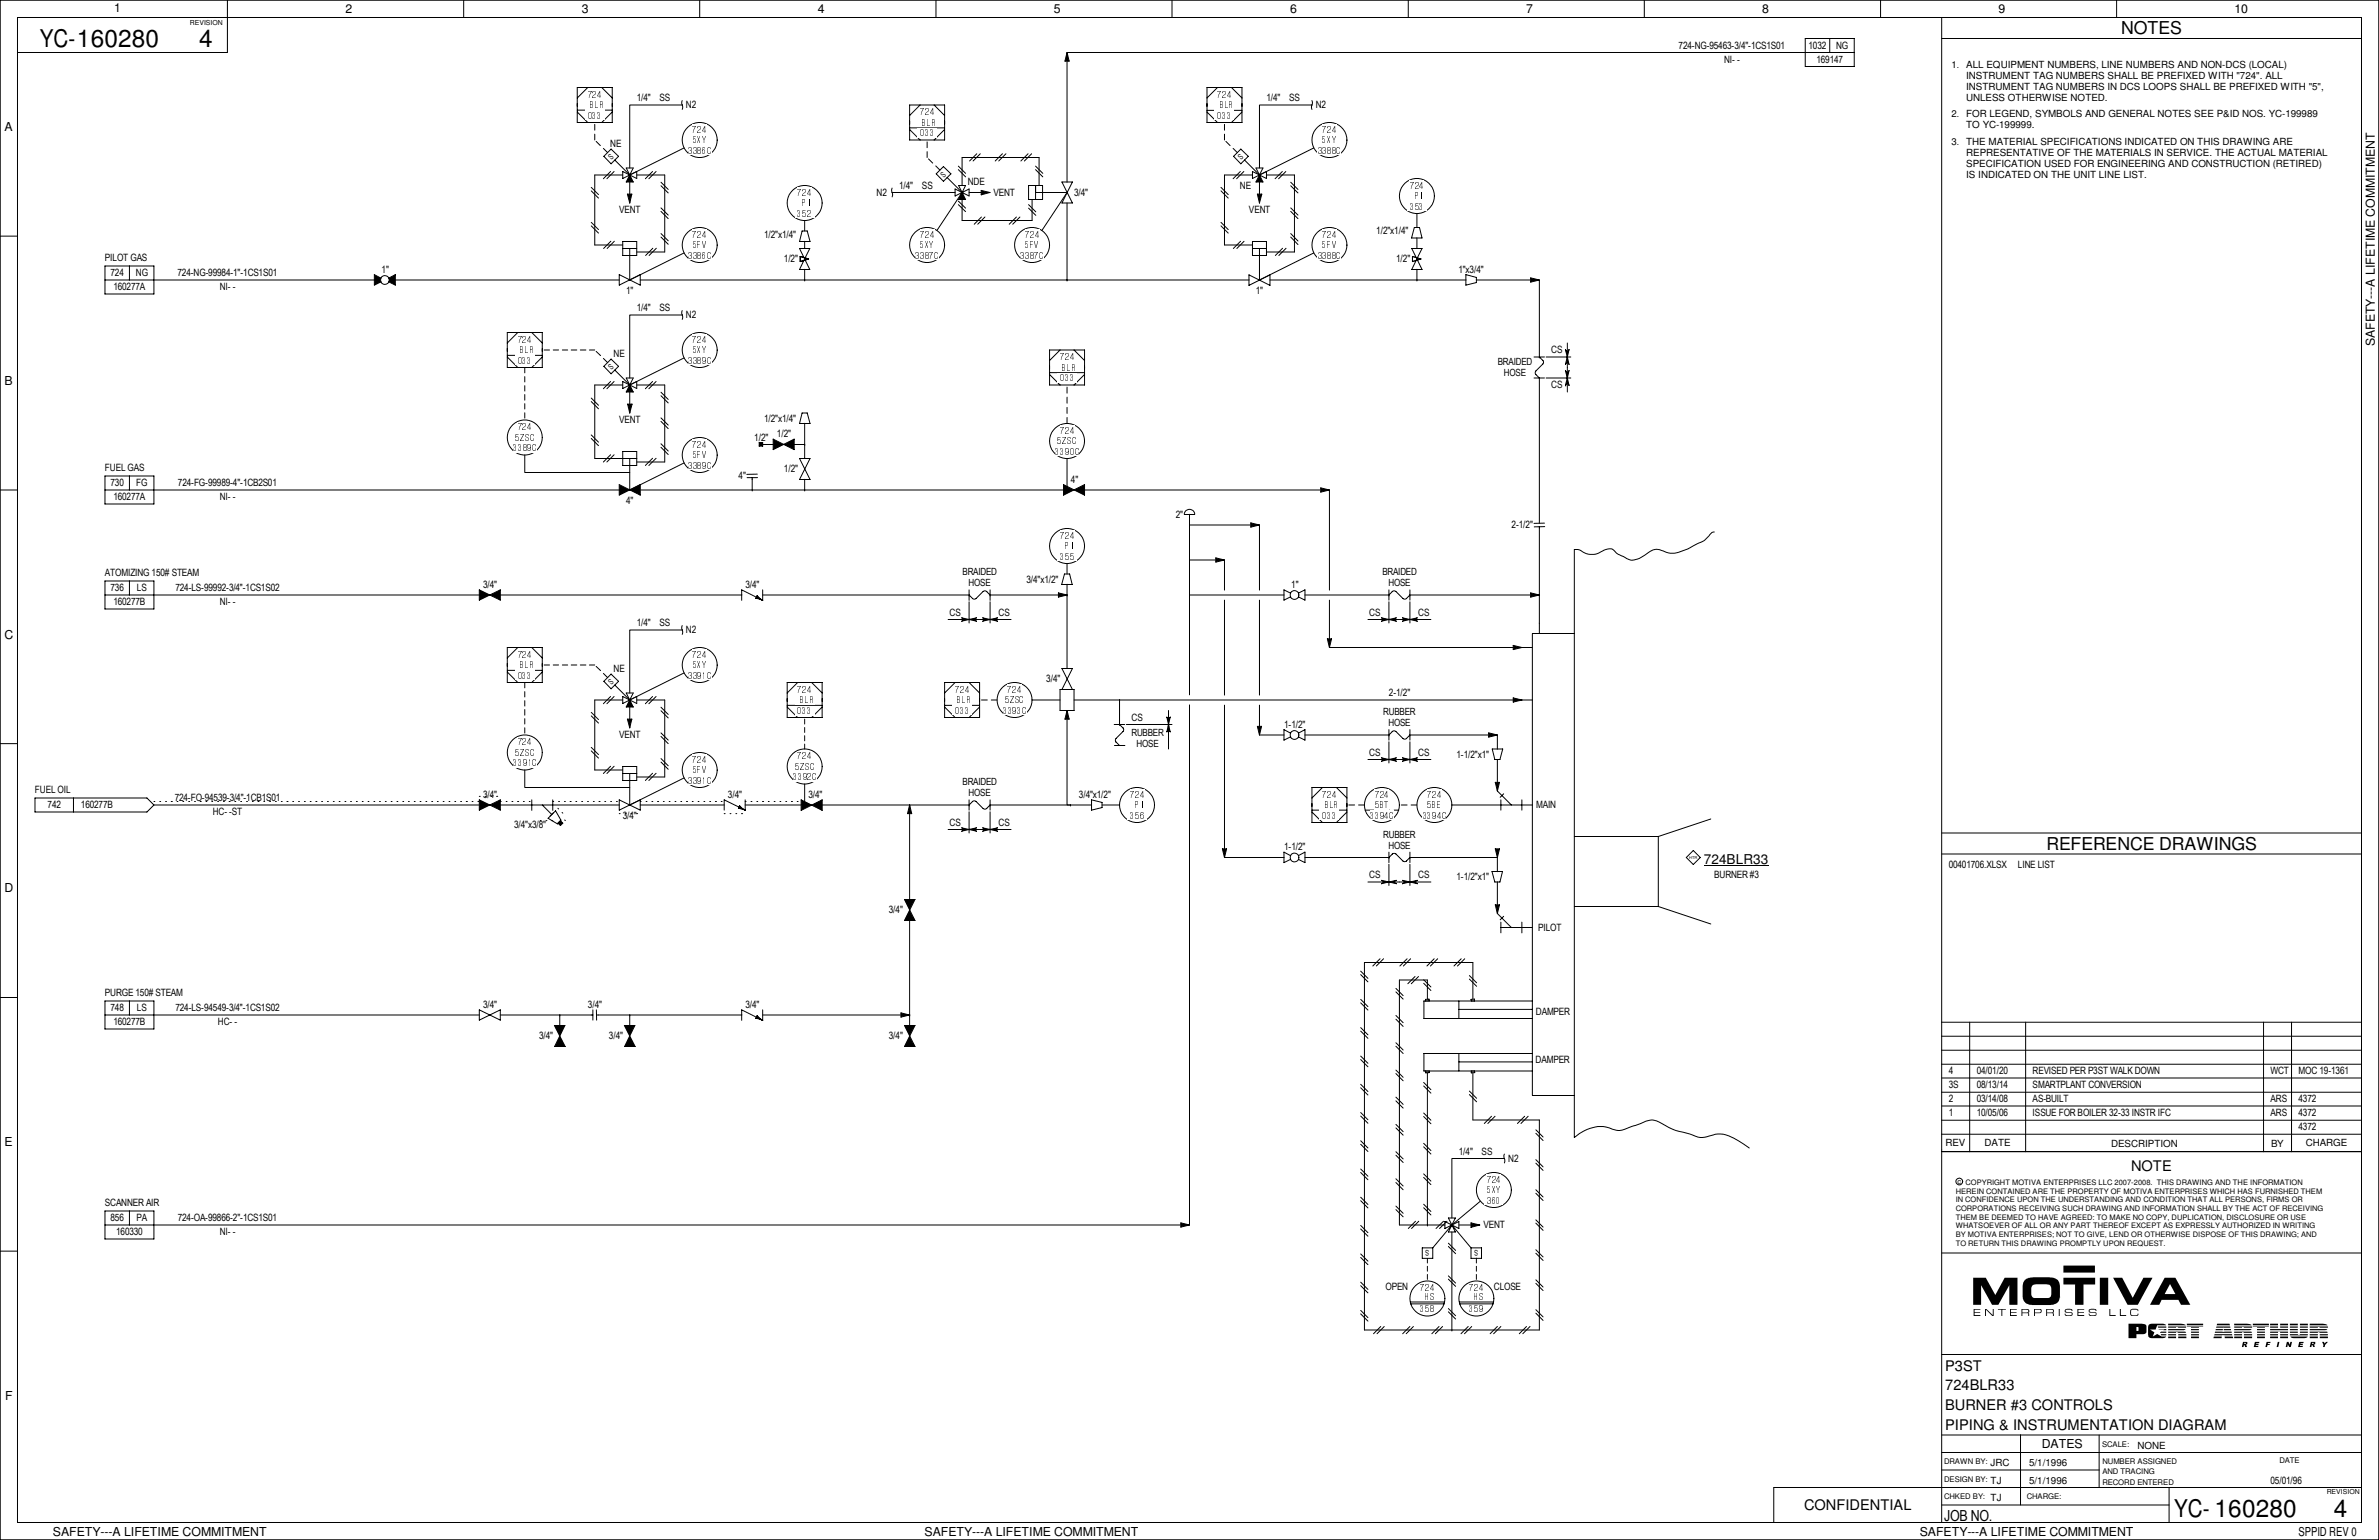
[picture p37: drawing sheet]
<svg xmlns="http://www.w3.org/2000/svg" width="432mm" height="279mm" viewBox="0 0 432 279" stroke-linecap="round" stroke-linejoin="round" font-family="sans-serif">
<defs><g id="words">
<g font-size="4.4">
<text x="7.2" y="8.6">YC-160280</text>
<text x="36.2" y="8.5">4</text>
<text x="394.6" y="275.3">YC- 160280</text>
<text x="423.6" y="275.2">4</text>
</g>
<g font-size="3.2">
<text x="385" y="6.2">NOTES</text>
<text x="371.4" y="154.1">REFERENCE DRAWINGS</text>
</g>
<text font-size="2.8" x="352.9" y="275.9">JOB NO.</text>
<g font-size="2.7">
<text x="386.8" y="212.4">NOTE</text>
<text x="353.1" y="248.7">P3ST</text>
<text x="353.1" y="252.3">724BLR33</text>
<text x="353.1" y="255.8">BURNER #3 CONTROLS</text>
<text x="353.1" y="259.4">PIPING &amp; INSTRUMENTATION DIAGRAM</text>
<text x="327.4" y="274">CONFIDENTIAL</text>
</g>
<text font-size="2.5" x="309.2" y="156.7">724BLR33</text>
<g font-size="2.2">
<text x="20.7" y="2.2">1</text>
<text x="62.7" y="2.4">2</text>
<text x="105.6" y="2.4">3</text>
<text x="148.4" y="2.4">4</text>
<text x="191.3" y="2.4">5</text>
<text x="234.1" y="2.4">6</text>
<text x="277" y="2.4">7</text>
<text x="319.9" y="2.4">8</text>
<text x="362.8" y="2.4">9</text>
<text x="405.6" y="2.4">10</text>
<text x=".8" y="23.8">A</text>
<text x="431" y="62.8" transform="rotate(-90 431 62.8)">SAFETY---A LIFETIME COMMITMENT</text>
<text x=".8" y="69.8">B</text>
<text x=".8" y="115.9">C</text>
<text x=".8" y="161.9">D</text>
<text x=".8" y="207.9">E</text>
<text x=".9" y="254">F</text>
<text x="370.6" y="262.7">DATES</text>
<text x="9.6" y="278.7">SAFETY---A LIFETIME COMMITMENT</text>
<text x="167.8" y="278.7">SAFETY---A LIFETIME COMMITMENT</text>
<text x="348.4" y="278.7">SAFETY---A LIFETIME COMMITMENT</text>
<text x="417.2" y="278.6">SPPID REV 0</text>
</g>
<g font-size="1.8">
<text x="304.7" y="8.9">724-NG-95463-3/4&quot;-1CS1S01</text>
<text x="312.9" y="11.4">NI- -</text>
<text x="328.3" y="8.9">1032</text>
<text x="329.7" y="11.4">169147</text>
<text x="333.2" y="8.9">NG</text>
<text x="356.9" y="12.4">ALL EQUIPMENT NUMBERS, LINE NUMBERS AND NON-DCS (LOCAL)</text>
<text x="356.9" y="14.4">INSTRUMENT TAG NUMBERS SHALL BE PREFIXED WITH &quot;724&quot;. ALL</text>
<text x="356.9" y="16.4">INSTRUMENT TAG NUMBERS IN DCS LOOPS SHALL BE PREFIXED WITH &quot;5&quot;,</text>
<text x="115.6" y="18.4">1/4&quot;</text>
<text x="119.7" y="18.4">SS</text>
<text x="124.5" y="19.7">N2</text>
<text x="229.9" y="18.4">1/4&quot;</text>
<text x="234" y="18.4">SS</text>
<text x="238.8" y="19.7">N2</text>
<text x="356.9" y="21.3">FOR LEGEND, SYMBOLS AND GENERAL NOTES SEE P&amp;ID NOS. YC-199989</text>
<text x="356.9" y="23.3">TO YC-199999.</text>
<text x="356.9" y="18.4">UNLESS OTHERWISE NOTED.</text>
<text x="110.7" y="26.7">NE</text>
<text x="356.9" y="26.4">THE MATERIAL SPECIFICATIONS INDICATED ON THIS DRAWING ARE</text>
<text x="356.9" y="28.4">REPRESENTATIVE OF THE MATERIALS IN SERVICE. THE ACTUAL MATERIAL</text>
<text x="159.1" y="35.6">N2</text>
<text x="163.2" y="34.3">1/4&quot;</text>
<text x="167.3" y="34.3">SS</text>
<text x="175.6" y="33.7">NDE</text>
<text x="180.3" y="35.6">VENT</text>
<text x="194.9" y="35.6">3/4&quot;</text>
<text x="225" y="34.3">NE</text>
<text x="356.9" y="30.4">SPECIFICATION USED FOR ENGINEERING AND CONSTRUCTION (RETIRED)</text>
<text x="356.9" y="32.3">IS INDICATED ON THE UNIT LINE LIST.</text>
<text x="112.4" y="38.7">VENT</text>
<text x="226.7" y="38.7">VENT</text>
<text x="19" y="47.4">PILOT GAS</text>
<text x="138.7" y="43.2">1/2&quot;x1/4&quot;</text>
<text x="142.3" y="47.6">1/2&quot;</text>
<text x="249.8" y="42.5">1/2&quot;x1/4&quot;</text>
<text x="253.4" y="47.6">1/2&quot;</text>
<text x="20.1" y="50.2">724</text>
<text x="20.6" y="52.7">160277A</text>
<text x="24.6" y="50.2">NG</text>
<text x="32.2" y="50.2">724-NG-99984-1&quot;-1CS1S01</text>
<text x="39.9" y="52.7">NI- -</text>
<text x="69.3" y="49.5">1&quot;</text>
<text x="113.6" y="53.3">1&quot;</text>
<text x="227.9" y="53.3">1&quot;</text>
<text x="264.7" y="49.5">1&quot;x3/4&quot;</text>
<text x="115.6" y="56.5">1/4&quot;</text>
<text x="119.7" y="56.5">SS</text>
<text x="124.5" y="57.8">N2</text>
<text x="111.4" y="64.8">NE</text>
<text x="281.6" y="64.1">CS</text>
<text x="271.9" y="66.3">BRAIDED</text>
<text x="273" y="68.3">HOSE</text>
<text x="281.6" y="70.5">CS</text>
<text x="112.4" y="76.8">VENT</text>
<text x="138.7" y="76.5">1/2&quot;x1/4&quot;</text>
<text x="136.9" y="80">1/2&quot;</text>
<text x="141" y="79.4">1/2&quot;</text>
<text x="19" y="85.5">FUEL GAS</text>
<text x="20.1" y="88.3">730</text>
<text x="24.7" y="88.3">FG</text>
<text x="32.3" y="88.3">724-FG-99989-4&quot;-1CB2S01</text>
<text x="134" y="87">4&quot;</text>
<text x="142.3" y="85.7">1/2&quot;</text>
<text x="194.4" y="87.6">4&quot;</text>
<text x="20.6" y="90.8">160277A</text>
<text x="39.9" y="90.8">NI- -</text>
<text x="113.6" y="91.4">4&quot;</text>
<text x="213.4" y="94">2&quot;</text>
<text x="274.4" y="95.9">2-1/2&quot;</text>
<text x="19.1" y="104.6">ATOMIZING 150# STEAM</text>
<text x="20.1" y="107.3">736</text>
<text x="24.8" y="107.3">LS</text>
<text x="31.8" y="107.3">724-LS-99992-3/4&quot;-1CS1S02</text>
<text x="87.7" y="106.7">3/4&quot;</text>
<text x="135.3" y="106.7">3/4&quot;</text>
<text x="174.7" y="104.4">BRAIDED</text>
<text x="175.8" y="106.4">HOSE</text>
<text x="186.3" y="105.7">3/4&quot;x1/2&quot;</text>
<text x="234.4" y="106.7">1&quot;</text>
<text x="250.9" y="104.4">BRAIDED</text>
<text x="252" y="106.4">HOSE</text>
<text x="20.6" y="109.9">160277B</text>
<text x="39.9" y="109.9">NI- -</text>
<text x="115.6" y="113.7">1/4&quot;</text>
<text x="119.7" y="113.7">SS</text>
<text x="172.3" y="111.8">CS</text>
<text x="181.2" y="111.8">CS</text>
<text x="248.5" y="111.8">CS</text>
<text x="257.4" y="111.8">CS</text>
<text x="124.5" y="114.9">N2</text>
<text x="111.4" y="121.9">NE</text>
<text x="189.9" y="123.8">3/4&quot;</text>
<text x="205.4" y="130.8">CS</text>
<text x="251.1" y="129.8">RUBBER</text>
<text x="252" y="131.8">HOSE</text>
<text x="252.1" y="126.4">2-1/2&quot;</text>
<text x="112.4" y="134">VENT</text>
<text x="205.4" y="133.6">RUBBER</text>
<text x="206.3" y="135.6">HOSE</text>
<text x="233.1" y="132.1">1-1/2&quot;</text>
<text x="248.5" y="137.2">CS</text>
<text x="257.4" y="137.2">CS</text>
<text x="264.4" y="137.5">1-1/2&quot;x1&quot;</text>
<text x="6.3" y="143.9">FUEL OIL</text>
<text x="174.7" y="142.5">BRAIDED</text>
<text x="8.6" y="146.7">742</text>
<text x="14.7" y="146.7">160277B</text>
<text x="31.7" y="145.4">724-FO-94539-3/4&quot;-1CB1S01</text>
<text x="38.6" y="148">HC- -ST</text>
<text x="87.7" y="144.8">3/4&quot;</text>
<text x="113" y="148.6">3/4&quot;</text>
<text x="132.1" y="144.8">3/4&quot;</text>
<text x="146.7" y="144.8">3/4&quot;</text>
<text x="172.3" y="149.9">CS</text>
<text x="175.8" y="144.5">HOSE</text>
<text x="181.2" y="149.9">CS</text>
<text x="195.8" y="144.8">3/4&quot;x1/2&quot;</text>
<text x="278.8" y="146.7">MAIN</text>
<text x="93.3" y="150.2">3/4&quot;x3/8&quot;</text>
<text x="233.1" y="154.3">1-1/2&quot;</text>
<text x="251.1" y="152">RUBBER</text>
<text x="252" y="154">HOSE</text>
<text x="248.5" y="159.4">CS</text>
<text x="257.4" y="159.4">CS</text>
<text x="264.4" y="159.7">1-1/2&quot;x1&quot;</text>
<text x="311.1" y="159.4">BURNER #3</text>
<text x="353.7" y="157.5">00401706.XLSX</text>
<text x="366.3" y="157.5">LINE LIST</text>
<text x="161.3" y="165.7">3/4&quot;</text>
<text x="279.2" y="168.9">PILOT</text>
<text x="19" y="180.8">PURGE 150# STEAM</text>
<text x="20.1" y="183.5">748</text>
<text x="24.8" y="183.5">LS</text>
<text x="31.8" y="183.5">724-LS-94549-3/4&quot;-1CS1S02</text>
<text x="87.7" y="182.9">3/4&quot;</text>
<text x="106.7" y="182.9">3/4&quot;</text>
<text x="135.3" y="182.9">3/4&quot;</text>
<text x="278.8" y="184.1">DAMPER</text>
<text x="20.6" y="186.1">160277B</text>
<text x="39.5" y="186.1">HC- -</text>
<text x="97.8" y="188.6">3/4&quot;</text>
<text x="110.5" y="188.6">3/4&quot;</text>
<text x="161.3" y="188.6">3/4&quot;</text>
<text x="278.7" y="192.9">DAMPER</text>
<text x="353.7" y="197.5">3S</text>
<text x="353.7" y="194.9">4</text>
<text x="358.8" y="197.5">08/13/14</text>
<text x="358.8" y="194.9">04/01/20</text>
<text x="368.9" y="197.5">SMARTPLANT CONVERSION</text>
<text x="368.9" y="194.9">REVISED PER P3ST WALK DOWN</text>
<text x="412.1" y="194.9">WCT</text>
<text x="417.2" y="194.9">MOC 19-1361</text>
<text x="353.7" y="202.6">1</text>
<text x="353.7" y="200">2</text>
<text x="358.8" y="200">03/14/08</text>
<text x="358.8" y="202.6">10/05/06</text>
<text x="368.9" y="202.6">ISSUE FOR BOILER 32-33 INSTR IFC</text>
<text x="368.9" y="200">AS-BUILT</text>
<text x="412.1" y="200">ARS</text>
<text x="412.1" y="202.6">ARS</text>
<text x="417.2" y="200">4372</text>
<text x="417.2" y="202.6">4372</text>
<text x="264.8" y="209.5">1/4&quot;</text>
<text x="268.9" y="209.5">SS</text>
<text x="353.1" y="208">REV</text>
<text x="360.2" y="207.9">DATE</text>
<text x="383.2" y="208">DESCRIPTION</text>
<text x="412.2" y="208">BY</text>
<text x="417.2" y="205.1">4372</text>
<text x="418.5" y="208">CHARGE</text>
<text x="273.7" y="210.8">N2</text>
<text x="19" y="218.9">SCANNER AIR</text>
<text x="20.1" y="221.6">856</text>
<text x="24.8" y="221.6">PA</text>
<text x="32.3" y="221.6">724-OA-99866-2&quot;-1CS1S01</text>
<text x="21.1" y="224.2">160330</text>
<text x="39.9" y="224.2">NI- -</text>
<text x="269.2" y="222.9">VENT</text>
<text x="251.5" y="234.1">OPEN</text>
<text x="271.1" y="234.1">CLOSE</text>
<text x="388" y="262.8">NONE</text>
<text x="361.3" y="266">JRC</text>
<text x="361.3" y="269.2">TJ</text>
<text x="368.3" y="266">5/1/1996</text>
<text x="368.3" y="269.2">5/1/1996</text>
<text x="412.1" y="269.2">05/01/96</text>
<text x="361.3" y="272.4">TJ</text>
</g>
<g font-size="1.7">
<text x="106.6" y="17.8">724</text>
<text x="220.9" y="17.8">724</text>
<text x="354.2" y="12.4">1.</text>
<text x="106.6" y="21.6">033</text>
<text x="107.1" y="19.7">BLR</text>
<text x="167" y="21">724</text>
<text x="167.4" y="22.9">BLR</text>
<text x="220.9" y="21.6">033</text>
<text x="221.4" y="19.7">BLR</text>
<text x="354.2" y="21.3">2.</text>
<text x="124.9" y="27.9">3386C</text>
<text x="125.7" y="24.1">724</text>
<text x="125.7" y="26">5XY</text>
<text x="167" y="24.8">033</text>
<text x="239.2" y="27.9">3388C</text>
<text x="240" y="24.1">724</text>
<text x="240" y="26">5XY</text>
<text x="354.2" y="26.3">3.</text>
<text x="144.7" y="35.6">724</text>
<text x="255.9" y="34.3">724</text>
<text x="144.7" y="39.4">352</text>
<text x="145.6" y="37.5">PI</text>
<text x="255.9" y="38.1">353</text>
<text x="256.8" y="36.2">PI</text>
<text x="124.9" y="46.9">3386C</text>
<text x="125.7" y="43.2">724</text>
<text x="125.7" y="45">5FV</text>
<text x="166.2" y="46.9">3387C</text>
<text x="167" y="43.2">724</text>
<text x="167" y="45">5XY</text>
<text x="185.2" y="46.9">3387C</text>
<text x="186" y="43.2">724</text>
<text x="186.1" y="45">5FV</text>
<text x="239.2" y="46.9">3388C</text>
<text x="240" y="43.2">724</text>
<text x="240" y="45">5FV</text>
<text x="93.9" y="62.2">724</text>
<text x="94.4" y="64.1">BLR</text>
<text x="124.9" y="66">3389C</text>
<text x="125.7" y="62.2">724</text>
<text x="125.7" y="64.1">5XY</text>
<text x="192.4" y="65.4">724</text>
<text x="93.9" y="66">033</text>
<text x="192.4" y="69.2">033</text>
<text x="192.8" y="67.3">BLR</text>
<text x="93.1" y="81.9">3389C</text>
<text x="93.5" y="80">5ZSC</text>
<text x="93.9" y="78.1">724</text>
<text x="125.7" y="81.3">724</text>
<text x="125.7" y="83.1">5FV</text>
<text x="191.5" y="82.5">3390C</text>
<text x="191.9" y="80.6">5ZSC</text>
<text x="192.4" y="78.7">724</text>
<text x="124.9" y="85">3389C</text>
<text x="192.4" y="97.8">724</text>
<text x="192.4" y="101.6">355</text>
<text x="193.3" y="99.7">PI</text>
<text x="93.9" y="119.4">724</text>
<text x="125.7" y="119.4">724</text>
<text x="93.9" y="123.2">033</text>
<text x="94.4" y="121.3">BLR</text>
<text x="124.9" y="123.1">3391C</text>
<text x="125.7" y="121.2">5XY</text>
<text x="144.7" y="125.7">724</text>
<text x="173.3" y="125.7">724</text>
<text x="182.8" y="125.7">724</text>
<text x="144.7" y="129.5">033</text>
<text x="145.2" y="127.6">BLR</text>
<text x="173.3" y="129.5">033</text>
<text x="173.8" y="127.6">BLR</text>
<text x="182" y="129.5">3393C</text>
<text x="182.4" y="127.6">5ZSC</text>
<text x="93.5" y="137.2">5ZSC</text>
<text x="93.9" y="135.3">724</text>
<text x="144.7" y="137.8">724</text>
<text x="93.1" y="139.1">3391C</text>
<text x="124.9" y="142.2">3391C</text>
<text x="125.7" y="138.4">724</text>
<text x="125.7" y="140.3">5FV</text>
<text x="143.9" y="141.6">3392C</text>
<text x="144.3" y="139.7">5ZSC</text>
<text x="205.1" y="144.8">724</text>
<text x="205.1" y="148.6">356</text>
<text x="206" y="146.7">PI</text>
<text x="240" y="144.8">724</text>
<text x="240" y="148.6">033</text>
<text x="240.5" y="146.7">BLR</text>
<text x="248.7" y="148.6">3394C</text>
<text x="249.5" y="144.8">724</text>
<text x="249.5" y="146.7">5BT</text>
<text x="258.2" y="148.6">3394C</text>
<text x="259" y="144.8">724</text>
<text x="259" y="146.7">5BE</text>
<text x="269.8" y="214.6">724</text>
<text x="269.9" y="218.4">360</text>
<text x="269.9" y="216.5">5XY</text>
<text x="257.8" y="234.3">724</text>
<text x="257.8" y="238.1">358</text>
<text x="258.7" y="235.9">HS</text>
<text x="266.7" y="234.3">724</text>
<text x="266.7" y="238.1">359</text>
<text x="267.5" y="235.9">HS</text>
</g>
<g font-size="1.4">
<text x="111" y="29" transform="rotate(-45 111 29)">S</text>
<text x="225.3" y="29" transform="rotate(-45 225.3 29)">S</text>
<text x="171.3" y="32.2" transform="rotate(-45 171.3 32.2)">S</text>
<text x="111" y="67.1" transform="rotate(-45 111 67.1)">S</text>
<text x="111" y="124.3" transform="rotate(-45 111 124.3)">S</text>
<text x="355.3" y="214.8">c COPYRIGHT MOTIVA ENTERPRISES LLC 2007-2008. THIS DRAWING AND THE INFORMATION</text>
<text x="355" y="216.6">HEREIN CONTAINED ARE THE PROPERTY OF MOTIVA ENTERPRISES WHICH HAS FURNISHED THEM</text>
<text x="355" y="218.1">IN CONFIDENCE UPON THE UNDERSTANDING AND CONDITION THAT ALL PERSONS, FIRMS OR</text>
<text x="355" y="219.7">CORPORATIONS RECEIVING SUCH DRAWING AND INFORMATION SHALL BY THE ACT OF RECEIVING</text>
<text x="355" y="221.3">THEM BE DEEMED TO HAVE AGREED: TO MAKE NO COPY, DUPLICATION, DISCLOSURE OR USE</text>
<text x="259.4" y="226.9" transform="rotate(180 259.4 226.9)">S</text>
<text x="268.3" y="226.8" transform="rotate(180 268.3 226.8)">S</text>
<text x="355" y="222.9">WHATSOEVER OF ALL OR ANY PART THEREOF EXCEPT AS EXPRESSLY AUTHORIZED IN WRITING</text>
<text x="355" y="224.5">BY MOTIVA ENTERPRISES; NOT TO GIVE, LEND OR OTHERWISE DISPOSE OF THIS DRAWING; AND</text>
<text x="355" y="226.1">TO RETURN THIS DRAWING PROMPTLY UPON REQUEST.</text>
<text x="381.6" y="262.6">SCALE:</text>
<text x="352.9" y="265.7">DRAWN BY:</text>
<text x="352.9" y="268.9">DESIGN BY:</text>
<text x="381.6" y="267.5">AND TRACING</text>
<text x="381.6" y="269.4">RECORD ENTERED</text>
<text x="381.6" y="265.6">NUMBER ASSIGNED</text>
<text x="413.7" y="265.4">DATE</text>
<text x="352.9" y="272">CHKED BY:</text>
<text x="367.9" y="272">CHARGE:</text>
</g>
<g font-size="1.3">
<text x="34.5" y="4.5">REVISION</text>
<text x="422.3" y="271.1">REVISION</text>
</g>
<text font-size=".7" x="306.6" y="155.8">HTR</text>
</g></defs>
<g fill="none" stroke="#000" stroke-width=".18">
<path d="M276.2 117.5h1.9M279.4 113v1.9M276.2 127h1.9M276.2 146h1.9M307.3 154.3l1.3 1.3-1.3 1.2-1.2-1.2zM309.2 157h11.8M276.2 168.3h1.9M258.7 181.3h.7v.3h-.7zM258.7 194.3h.7v.3h-.6zM267 181.3h.6v.3h-.6zM267 194.3h.6l.1 .3h-.7z"/>
<circle cx="146" cy="36.8" r="3.2"/>
</g>
<g fill="#fff">
<path d="M144.7 34h2.7v1.8h-2.7z" fill-rule="evenodd"/>
<path d="M144.3 37.8h3.5v1.8h-3.5z" fill-rule="evenodd"/>
<path d="M144.7 35.9h2.7v1.8h-2.7z" fill-rule="evenodd"/>
</g>
<circle cx="193.7" cy="99.1" r="3.2" fill="none" stroke="#000" stroke-width=".18"/>
<g fill="#fff">
<path d="M192.4 96.3h2.6v1.7h-2.6z" fill-rule="evenodd"/>
<path d="M191.9 100.1h3.5v1.8h-3.5z" fill-rule="evenodd"/>
<path d="M192.4 98.2h2.6v1.7h-2.6z" fill-rule="evenodd"/>
</g>
<g fill="none" stroke="#000" stroke-width=".18">
<path d="M110.9 27.1l1.4 1.3-1.4 1.3-1.3-1.3zM111.6 29l2.7 2.7M113 31.1v1.3l2.6-1.3v1.3zM113.7 30.5h1.2l-1.2 2.5h1.2zM225.2 27.1l1.4 1.3-1.4 1.3-1.3-1.3zM225.9 29l2.7 2.7M227.3 31.1v1.3l2.6-1.3v1.3zM228 30.5h1.2l-1.2 2.5h1.2zM112.4 49.8v1.9l3.8-1.9v1.9zM113 43.8h2.6v2.6h-2.6zM113 45.1h2.6M114.3 45.1v5.7"/>
<circle cx="95.2" cy="136.5" r="3.2"/>
</g>
<path d="M114.3 31.7l.6 1.3h-1.2zM228.6 31.7l.6 1.3h-1.2z" fill="#000"/>
<g fill="#fff">
<path d="M93.9 133.7h2.7v1.8h-2.7z" fill-rule="evenodd"/>
<path d="M93.1 137.5h4.3v1.8h-4.3z" fill-rule="evenodd"/>
<path d="M93.5 135.6h3.5v1.8h-3.5z" fill-rule="evenodd"/>
</g>
<g fill="none" stroke="#000" stroke-width=".18">
<path d="M171.2 30.2l1.4 1.3-1.4 1.4-1.3-1.4zM171.9 32.2l2.7 2.7M173.4 34.3v1.3l2.5-1.3v1.3zM174 33.7h1.3l-1.3 2.5h1.3zM186.7 33.7h2.5v2.5h-2.5zM188 34.9h5.7M188 33.7v2.5M192.7 33h1.9l-1.9 3.8h1.9z"/>
<circle cx="206.4" cy="146.1" r="3.2"/>
</g>
<path d="M174.6 34.9l.7 1.3h-1.3z" fill="#000"/>
<g fill="#fff">
<path d="M205.1 143.3h2.6v1.7h-2.6z" fill-rule="evenodd"/>
<path d="M204.6 147.1h3.5v1.7h-3.5z" fill-rule="evenodd"/>
<path d="M205.1 145.2h2.6v1.7h-2.6z" fill-rule="evenodd"/>
</g>
<path d="M112.4 87.9l1.9 1-1.9 .9zM114.3 88.9l1.9-1v1.9z" fill="#000"/>
<g fill="none" stroke="#000" stroke-width=".18">
<path d="M92.1 64.8l1.9 1.9M92.1 60.3h6.3v6.4h-6.3zM92.1 64.5h6.3M94 60.3l-1.9 1.9M96.5 60.3l1.9 1.9M98.4 64.8l-1.9 1.9M112.4 87.9v1.9l3.8-1.9v1.9zM113 83.2h2.6M113 81.9h2.6v2.6h-2.6zM114.3 83.2v5.7M113 139.1h2.6v2.5h-2.6zM112.4 145.1v1.9l3.8-1.9v1.9z"/>
<path d="M113 140.3h2.6M114.3 140.3v5.7M256 236.2h6.2M256 236.6h6.1"/>
<circle cx="259.1" cy="235.6" r="3.2"/>
</g>
<g fill="#fff">
<path d="M93.9 60.7h2.7v1.8h-2.7z" fill-rule="evenodd"/>
<path d="M93.5 64.5h3.5v1.8h-3.5z" fill-rule="evenodd"/>
<path d="M93.5 62.6h3.5v1.8h-3.5z" fill-rule="evenodd"/>
</g>
<path d="M190.5 67.9l1.9 1.9M190.5 63.5h6.3v6.3h-6.3zM190.5 67.6h6.3M192.4 63.5l-1.9 1.9M194.9 63.5l1.9 1.9M196.8 67.9l-1.9 1.9" fill="none" stroke="#000" stroke-width=".18"/>
<g fill="#fff">
<path d="M192.4 63.9h2.6v1.8h-2.6z" fill-rule="evenodd"/>
<path d="M191.9 67.7h3.5v1.8h-3.5z" fill-rule="evenodd"/>
<path d="M191.9 65.8h3.5v1.8h-3.5z" fill-rule="evenodd"/>
</g>
<path d="M165.1 19h6.3v6.4h-6.3zM167 19l-1.9 2M169.5 19l1.9 2M165.1 23.5l1.9 1.9M165.1 23.2h6.3M171.4 23.5l-1.9 1.9" fill="none" stroke="#000" stroke-width=".18"/>
<g fill="#fff">
<path d="M167 19.4h2.6v1.8h-2.6z" fill-rule="evenodd"/>
<path d="M166.5 23.2h3.5v1.8h-3.5z" fill-rule="evenodd"/>
<path d="M166.5 21.3h3.5v1.8h-3.5z" fill-rule="evenodd"/>
</g>
<g fill="none" stroke="#000" stroke-width=".18">
<path d="M226.7 49.9v1.9l3.8-1.9v1.9zM227.3 45.1h2.6M227.3 43.8h2.6v2.6h-2.6zM228.6 45.1v5.7"/>
<circle cx="257.2" cy="35.6" r="3.2"/>
</g>
<g fill="#fff">
<path d="M255.9 32.8h2.6v1.7h-2.6z" fill-rule="evenodd"/>
<path d="M255.4 36.6h3.5v1.8h-3.5z" fill-rule="evenodd"/>
<path d="M255.9 34.7h2.6v1.7h-2.6z" fill-rule="evenodd"/>
</g>
<path d="M142.9 128.3l1.9 1.9M142.9 123.8h6.3v6.4h-6.3zM142.9 128h6.3M144.8 123.8l-1.9 1.9M147.3 123.8l1.9 1.9M149.2 128.3l-1.9 1.9" fill="none" stroke="#000" stroke-width=".18"/>
<g fill="#fff">
<path d="M144.7 124.2h2.7v1.8h-2.7z" fill-rule="evenodd"/>
<path d="M144.3 128.1h3.5v1.7h-3.5z" fill-rule="evenodd"/>
<path d="M144.3 126.2h3.5v1.7h-3.5z" fill-rule="evenodd"/>
</g>
<g fill="none" stroke="#000" stroke-width=".18">
<path d="M247.8 147h1.8M250.4 147h1.8M253 147h.9"/>
<circle cx="250.8" cy="146.1" r="3.2"/>
</g>
<g fill="#fff">
<path d="M249.5 143.3h2.6v1.7h-2.6z" fill-rule="evenodd"/>
<path d="M248.7 147.1h4.3v1.7h-4.3z" fill-rule="evenodd"/>
<path d="M249.5 145.2h2.6v1.7h-2.6z" fill-rule="evenodd"/>
</g>
<path d="M238.1 147.3l1.9 1.9M238.1 142.9h6.4v6.3h-6.4zM238.1 147h6.4M240 142.9l-1.9 1.9M242.6 142.9l1.9 1.9M244.5 147.3l-1.9 1.9" fill="none" stroke="#000" stroke-width=".18"/>
<g fill="#fff">
<path d="M240 143.3h2.6v1.7h-2.6z" fill-rule="evenodd"/>
<path d="M239.6 147.1h3.4v1.7h-3.4z" fill-rule="evenodd"/>
<path d="M239.6 145.2h3.4v1.7h-3.4z" fill-rule="evenodd"/>
</g>
<path d="M219.1 15.9h6.3v6.3h-6.3zM221 15.9l-1.9 1.9M223.5 15.9l1.9 1.9M219.1 20.3l1.9 1.9M219.1 20h6.3M225.4 20.3l-1.9 1.9" fill="none" stroke="#000" stroke-width=".18"/>
<g fill="#fff">
<path d="M220.9 16.3h2.7v1.7h-2.7z" fill-rule="evenodd"/>
<path d="M220.5 20.1h3.5v1.7h-3.5z" fill-rule="evenodd"/>
<path d="M220.5 18.2h3.5v1.7h-3.5z" fill-rule="evenodd"/>
</g>
<circle cx="146" cy="139.1" r="3.2" fill="none" stroke="#000" stroke-width=".18"/>
<g fill="#fff">
<path d="M144.7 136.3h2.7v1.7h-2.7z" fill-rule="evenodd"/>
<path d="M143.9 140.1h4.3v1.8h-4.3z" fill-rule="evenodd"/>
<path d="M144.3 138.2h3.5v1.8h-3.5z" fill-rule="evenodd"/>
</g>
<g fill="none" stroke="#000" stroke-width=".18">
<path d="M110.9 122.3l1.4 1.3-1.4 1.4-1.3-1.4zM111.6 124.3l2.7 2.7M113 126.4v1.2l2.6-1.2v1.2zM113.7 125.7h1.2l-1.2 2.6h1.2zM264.9 236.2h6.2M264.9 236.6h6.1"/>
<circle cx="193.7" cy="80" r="3.2"/>
<circle cx="268" cy="235.6" r="3.2"/>
</g>
<path d="M114.3 127l.6 1.3h-1.2z" fill="#000"/>
<g fill="#fff">
<path d="M192.4 77.2h2.6v1.8h-2.6z" fill-rule="evenodd"/>
<path d="M191.5 81h4.3v1.8h-4.3z" fill-rule="evenodd"/>
<path d="M191.9 79.1h3.5v1.8h-3.5z" fill-rule="evenodd"/>
</g>
<path d="M92.1 117.5h6.3v6.3h-6.3zM94 117.5l-1.9 1.9M96.5 117.5l1.9 1.9M92.1 121.9l1.9 1.9M92.1 121.6h6.3M98.4 121.9l-1.9 1.9" fill="none" stroke="#000" stroke-width=".18"/>
<g fill="#fff">
<path d="M93.9 117.9h2.7v1.7h-2.7z" fill-rule="evenodd"/>
<path d="M93.5 121.7h3.5v1.7h-3.5z" fill-rule="evenodd"/>
<path d="M93.5 119.8h3.5v1.7h-3.5z" fill-rule="evenodd"/>
</g>
<circle cx="184.1" cy="127" r="3.2" fill="none" stroke="#000" stroke-width=".18"/>
<g fill="#fff">
<path d="M182.8 124.2h2.7v1.8h-2.7z" fill-rule="evenodd"/>
<path d="M182 128h4.3v1.8h-4.3z" fill-rule="evenodd"/>
<path d="M182.4 126.1h3.5v1.8h-3.5z" fill-rule="evenodd"/>
</g>
<circle cx="95.2" cy="79.4" r="3.2" fill="none" stroke="#000" stroke-width=".18"/>
<g fill="#fff">
<path d="M93.9 76.6h2.7v1.8h-2.7z" fill-rule="evenodd"/>
<path d="M93.1 80.4h4.3v1.8h-4.3z" fill-rule="evenodd"/>
<path d="M93.5 78.5h3.5v1.8h-3.5z" fill-rule="evenodd"/>
</g>
<path d="M171.4 128.3l2 1.9M171.4 123.8h6.4v6.4h-6.4zM171.4 128h6.4M173.4 123.8l-2 1.9M175.9 123.8l1.9 1.9M177.8 128.3l-1.9 1.9" fill="none" stroke="#000" stroke-width=".18"/>
<g fill="#fff">
<path d="M173.3 124.2h2.6v1.8h-2.6z" fill-rule="evenodd"/>
<path d="M172.9 128h3.5v1.8h-3.5z" fill-rule="evenodd"/>
<path d="M172.9 126.1h3.5v1.8h-3.5z" fill-rule="evenodd"/>
</g>
<g fill="none" stroke="#000" stroke-width=".18">
<path d="M109.6 66.5l1.3-1.3 1.4 1.3-1.4 1.3zM111.6 67.1l2.7 2.7M113 69.2v1.3l2.6-1.3v1.3zM113.7 68.6h1.2l-1.2 2.5h1.2z"/>
<circle cx="260.3" cy="146.1" r="3.2"/>
</g>
<path d="M114.3 69.8l.6 1.3h-1.2z" fill="#000"/>
<g fill="#fff">
<path d="M259 143.3h2.7v1.7h-2.7z" fill-rule="evenodd"/>
<path d="M258.2 147.1h4.3v1.7h-4.3z" fill-rule="evenodd"/>
<path d="M259 145.2h2.7v1.7h-2.7z" fill-rule="evenodd"/>
</g>
<path d="M104.8 15.9h6.3v6.3h-6.3zM104.8 20h6.3M106.7 15.9l-1.9 1.9M109.2 15.9l1.9 1.9M104.8 20.3l1.9 1.9M111.1 20.3l-1.9 1.9M258.1 226.4h2v1.9h-2zM260.1 226.4l3.4-4.2 3.5 4.2M262.3 221.6v1.3l2.5-1.3v1.3zM262.9 221h1.3l-1.3 2.5h1.3zM267 226.4h1.9v1.9h-1.9z" fill="none" stroke="#000" stroke-width=".18"/>
<g fill="#fff">
<path d="M106.6 16.3h2.7v1.7h-2.7z" fill-rule="evenodd"/>
<path d="M106.2 20.1h3.5v1.7h-3.5z" fill-rule="evenodd"/>
<path d="M106.2 18.2h3.5v1.7h-3.5z" fill-rule="evenodd"/>
</g>
<g fill="none" stroke="#000" stroke-width=".18">
<path d="M123.8 18.2v.8M123.8 19v.9M123.8 19h-9.5v11.5M238.1 19v.9M238.1 18.2v.8M238.1 19h-9.5v11.5M327.7 7h8.8v5.1h-8.8zM332.1 7v2.5M336.5 9.5h-142.8v23.6M107.3 34.6l1.3 1.3M107.3 34l1.3 1.3M107.9 22.6v1"/>
<path d="M107.9 24.3v1.1M108.2 25.7l.8 .7M109.5 26.9l.8 .8M110.8 31.1l-1.3 1.3M111.5 31.1l-1.3 1.3M113 31.7h-5.1v12.7h5.1M113.9 35.2h.8l-.4 1.6zM114.3 33v3.8M115.6 31.7h5v14h-5M118.4 31.1l-1.3 1.3M119.1 31.1l-1.3 1.3M120 37.7l1.3 1.3"/>
<path d="M120 38.4l1.3 1.3M120 33.1l1.3 1.3M120 33.7l1.3 1.3M161.9 34.9v.8M161.9 34.1v.8M161.9 34.9h11.5M168.3 25.7v1.1M168.3 27.5v1.1M168.5 28.8l.8 .8M169.8 30.1l.8 .8M173.9 36.5l1.4 1.3M173.9 37.1l1.4 1.3"/>
<path d="M173.9 30.1l1.4 1.4M173.9 30.8l1.4 1.3M174.6 36.2v3.8h12.7v-3.8M174.6 33.7v-5.1h14v5.1M175.9 34.9h3.8M177.3 27.9l-1.3 1.3M177.9 27.9l-1.3 1.3M178.1 34.5l1.6 .4-1.6 .4zM178.1 39.4l-1.3 1.3M178.8 39.4l-1.3 1.3M181.9 27.9l-1.3 1.3M182.6 27.9l-1.3 1.3"/>
<path d="M184.5 39.4l-1.3 1.3M185.1 39.4l-1.3 1.3M186.6 27.9l-1.3 1.3M186.7 37.8l1.3 1.3M186.7 37.1l1.3 1.3M187.2 27.9l-1.3 1.3M188 30.8l1.3 1.3M188 30.1l1.3 1.4M193.7 36.8v14M221.6 34.6l1.3 1.3M221.6 34l1.3 1.3M222.2 22.6v1"/>
<path d="M222.2 24.3v1.1M222.5 25.7l.8 .7M223.8 26.9l.8 .8M225.1 31.1l-1.3 1.3M225.8 31.1l-1.3 1.3M227.3 31.7h-5.1v12.7h5.1M228.2 35.2h.8l-.4 1.6zM228.6 33v3.8M229.9 31.7h5v14h-5M232.7 31.1l-1.3 1.3M233.4 31.1l-1.3 1.3M234.3 37.7l1.3 1.3"/>
<path d="M234.3 38.4l1.3 1.3M234.3 33.1l1.3 1.3M234.3 33.7l1.3 1.3M257.2 38.7v2.6M19 48.3h8.9v5h-8.9zM19 50.8h49M23.5 48.3v2.5M69.1 50.5l-1.2-.7v1.9l1.2-.6M70.6 50.5l1.2-.7v1.9l-1.2-.6M71.8 50.8h40.6M107.3 41l1.3 1.3M107.3 40.3l1.3 1.4"/>
<path d="M110.9 43.8l-1.3 1.3M111.5 43.8l-1.3 1.3M116.2 50.8h110.5M118.5 45l-1.3 1.4M119.1 45l-1.3 1.4M120 42.4l1.3 1.3M120 43l1.3 1.3M123.8 56.3v.8M123.8 57.1v.9M123.8 57.1h-9.5v11.5M145.1 45.1l1.9 3.8h-1.9l1.9-3.8zM145.2 46.5l1.6 .5-1.6 .5z"/>
<path d="M145.6 41.9h.9l.5 1.9h-1.9zM146 50.8h.1M146 40v1.9M146 43.8v1.3M146 48.9v1.9M193.7 50.8h.1M221.6 41l1.3 1.3M221.6 40.3l1.3 1.4M225.2 43.8l-1.3 1.3M225.8 43.8l-1.3 1.3M230.5 50.8h35.6M232.8 45l-1.3 1.4"/>
<path d="M233.4 45l-1.3 1.4M234.3 42.4l1.3 1.3M234.3 43l1.3 1.4M256.2 45.1l1.9 3.8h-1.9l1.9-3.8zM256.4 46.5l1.5 .5-1.5 .5zM256.7 41.3h.9l.5 1.9h-1.9zM257.2 50.8h.1M257.2 43.1v2M257.2 48.9v1.9M266.1 49.8l1.9 .5v1l-1.9 .4zM268 50.8h11.4v14M95.2 66.7v.9"/>
<path d="M95.2 68.3v1M95.2 70v1M95.2 71.6v1M95.2 73.2v1M95.2 74.9v1M98.8 63.5h.9M100.4 63.5h1M102.1 63.5h.9M103.7 63.5h1M105.3 63.5h1M107 63.5h.9M107.3 72.9l1.3 1.3"/>
<path d="M107.3 72.2l1.3 1.3M107.3 79.5l1.3 1.4M107.3 78.9l1.3 1.3M108.2 63.8l.8 .7M109.5 65l.8 .8M110.8 69.2l-1.3 1.3M111.5 69.2l-1.3 1.3M113 69.8h-5.1v13.4h5.1M113.9 73.3h.8l-.4 1.6zM114.3 71.1v3.8M115.6 69.8h5v14h-5M118.4 69.2l-1.3 1.3"/>
<path d="M119.1 69.2l-1.3 1.3M120 75.8l1.3 1.3M120 76.5l1.3 1.3M120 71.2l1.3 1.3M120 71.8l1.3 1.3M140.3 79.7l3.8 1.9v-1.9l-3.8 1.9zM145.6 74.9h.9l.5 1.9h-1.9zM146 76.8v6.4M193.7 70.2v1.1M193.7 72.1v1.1M193.7 73.9v1.1M193.7 75.7v1.1"/>
<path d="M278.4 64.8h1.9M278.4 68.6h1.9M278.8 67.9l.6 .7M279.4 64.8h.1M279.4 68.6h.1M279.4 64.8l.6 .6M279.4 68.6v26.4M280 65.4l.1 .5-1.4 1.5 .1 .6M280.6 64.8h4.5M280.6 68.6h4.5M284.2 63.5h.1M284.2 69.8h.1"/>
<path d="M284.4 65.1h.1M284.4 68.2h.1M284.5 64.7l.3 1.4M284.5 65.7l.3 .4M284.5 68.5l.3 1.4M284.5 69.5l.3 .4M284.5 62.2v8.9M284.5 63.9l-.4-.5a2.88 2.88 0 0 1 0 2.7M284.5 65.7l-.4 .4M284.5 67.7l-.4-.5a2.88 2.88 0 0 1 0 2.7M284.5 69.5l-.4 .4M284.7 63.5h.1"/>
<path d="M284.7 69.8h.1M284.8 63.5l-.3 1.3M284.8 67.3l-.3 1.3M284.8 63.4l-.3 .4M284.8 67.2l-.3 .4M19 86.4h8.9v5h-8.9zM19 88.9h93.4M23.5 86.4v2.5M95.2 82.5v3.2h19.1M110.8 82.5l-1.3 1.3M111.5 82.5l-1.3 1.3M116.2 88.9h76.9"/>
<path d="M118.4 83.1l-1.3 1.4M119.1 83.1l-1.3 1.4M120 80.5l1.3 1.3M120 81.2l1.3 1.3M135.6 86.7h1.9M136.5 88.9h.1M136.5 86.7v2.2M137.5 86l-1.9 .1M137.8 80.3h.6v.6h-.6zM138.4 80.6h1.9M144.1 80.6h1.9M145.1 83.2h1.9l-1.9 3.8h1.9z"/>
<path d="M146 80.6h.1M146 88.9h.1M146 87v1.9M193 87.9l3.8 1.9v-1.9l-3.8 1.9zM193.7 83.2v5.1M196.8 88.9h44.5v18.2M215.3 92.6a.96 .96 0 0 1 1-.1 .96 .96 0 0 1 .5 .8h-1.8v-.2zM215.9 95.2h.1M215.9 95.2h12.7v11.9M215.9 93.3v32.8M279.4 95.5v17.6M280.3 94.9l-1.9 .1"/>
<path d="M280.4 95.5l-1.9 .1M19 105.4h8.9v5.1h-8.9zM19 107.9h68M23.5 105.4v2.5M87 107v1.9l3.8-1.9v1.9zM90.8 107.9h43.9M123.8 113.5v.8M123.8 114.3v.8M123.8 114.3h-9.5v11.4M134.6 108.9v-1.9l3.8 1.9M137.2 108.5l1.2 .4M137.4 108.1l1 .8"/>
<path d="M137.4 108.1l.2 .4h-.4M137.4 108.1l.5 .5-.7-.1M137.4 108.1l-.2 .4M138.4 107v1.9M138.4 107.9h37.5M172.1 112.4h11.4M175 112.4l-.5 .3M175.9 112.4l1.3 .3M175.9 107.9h.1M175.9 107v1.9M175.9 109.2v3.8M175.9 107.9l.6 .7"/>
<path d="M175.9 112.4l-1.3 .3M176.8 112.4l.4 .3M177.2 112.1l-.4 .3M177.2 112.1a3.2 3.2 0 0 1-2.7 0l.5 .3M178.4 112.1a3.2 3.2 0 0 0 2.7 0M178.4 112.1l.4 .3M178.8 112.4l-.4 .3M179.1 107.3l.6 .6M179.1 107.3l-.5-.1-1.6 1.5-.5-.1M179.7 112.4l1.3 .3M179.7 107.9h.1M179.7 107v1.9"/>
<path d="M179.7 109.2v3.8M179.7 107.9h14M179.7 112.4l-1.3 .3M180.6 112.4l.5 .3M181 112.1l-.4 .3M193.2 104.1h.9l.5 1.9h-1.9zM193.7 107.9h.1M193.7 102.2v1.9M193.7 106v15.3M215.9 107.9h.1M215.9 101.6h.1M215.9 101.6h6.3v5.5"/>
<path d="M215.9 107.9h17.2M222.2 108.9v17.2M228.6 108.9v17.2M234.2 107.6l-1.2-.6v1.9l1.2-.6M235.7 107.6l1.2-.6v1.9l-1.2-.6M236.9 107.9h15.2M241.3 108.9v8.6h35M248.3 112.4h11.4M250.7 112.1a3.2 3.2 0 0 0 2.7 0M250.8 112.1l.4 .3M251.2 112.4l-.5 .3M252.1 112.4l1.3 .3"/>
<path d="M252.1 107.9h.1M252.1 107v1.9M252.1 109.2v3.8M252.1 112.4l-1.3 .3M252.7 107.3l.5-.1 1.6 1.5 .5-.1M252.7 107.3l-.6 .6M253 112.4l.4 .3M253.4 112.1l-.4 .3M254.6 112.1a3.2 3.2 0 0 0 2.7 0l-.5 .3M254.6 112.1l.4 .3M255 112.4l-.4 .3M255.9 112.4l1.3 .3"/>
<path d="M255.9 107.9h.1M255.9 107v1.9M255.9 109.2v3.8M255.9 107.9l-.6 .7M255.9 107.9h23.5M255.9 112.4l-1.3 .3M256.8 112.4l.5 .3M279.4 107.9h.1M95.2 139.7v3.2h19.1M95.2 123.8v1M95.2 125.5v.9M95.2 127.1v1"/>
<path d="M95.2 128.7v1.1M95.2 130.4v1M95.2 132v1M98.8 120.6h.9M100.4 120.6h1M102.1 120.6h.9M103.7 120.6h1M105.3 120.6h1M107 120.6h.9M107.3 129.9l1.3 1.3M107.3 129.2l1.3 1.4M107.3 136.2l1.3 1.3"/>
<path d="M107.3 135.6l1.3 1.3M108.2 120.9l.8 .8M109.5 122.2l.8 .7M110.8 126.4l-1.3 1.3M110.8 139l-1.3 1.3M111.5 126.4l-1.3 1.3M111.5 139l-1.3 1.3M113 127h-5.1v12.7h5.1M113.9 130.5h.8l-.4 1.5zM114.3 128.3v3.8M115.6 127h5v14h-5M118.4 126.4l-1.3 1.3"/>
<path d="M119.1 126.4l-1.3 1.3M120 137.6l1.3 1.3M120 138.3l1.3 1.3M120 133l1.3 1.3M120 133.6l1.3 1.3M120 128.3l1.3 1.3M120 128.9l1.3 1.4M146 130.5v.9M146 132v.9M146 133.5v.9M146 135v.9M178.1 127h1.1"/>
<path d="M179.9 127h1.1M187.3 127h5.1M192.4 125.1h2.5v3.8h-2.5zM192.7 125.1l1.9-3.8h-1.9l1.9 3.8M193.7 128.9v17.1h.6M194.9 127h81.4M202.2 131.4h1.9M202.3 135.3h1.9M202.6 134.6l.6 .7M203.2 131.4h.1M203.2 127h.1M203.2 131.4l.6 .7"/>
<path d="M203.2 127v4.4M203.8 132l.1 .6-1.4 1.5 .1 .6M204.4 131.4h8.3M211.8 130.1a3.2 3.2 0 0 1 0 2.7M211.8 130.1l.3 .5M211.8 130.2h.1M212 131.7h.2M212.1 131.4l.3 1.4M212.1 132.4l.3 .4M212.1 128.9v7M212.1 132.3l-.3 .5M212.3 130.2h.1"/>
<path d="M212.4 130.1l-.3 1.4M212.4 130.1l-.3 .4M215.9 127.9v94.3h-196.9M222.2 127.9v27.7h10.9M228.6 127.9v5.4h4.5M234.2 133l-1.2-.6v1.9l1.2-.6M235.7 133l1.2-.6v1.9l-1.2-.6M236.9 133.3h15.2M248.3 137.8h11.4M250.7 137.5a3.2 3.2 0 0 0 2.7 0M250.8 137.5l.4 .3M251.2 137.8l-.5 .3"/>
<path d="M252.1 137.8l1.3 .3M252.1 133.3h.1M252.1 132.4v1.9M252.1 134.6v3.8M252.1 137.8l-1.3 .3M252.7 132.7l.5-.1 1.6 1.5 .5-.1M252.7 132.7l-.6 .6M253 137.8l.4 .3M253.4 137.5l-.4 .3M254.6 137.5a3.2 3.2 0 0 0 2.7 0l-.5 .3M254.6 137.5l.4 .3M255 137.8l-.4 .3"/>
<path d="M255.9 137.8l1.3 .3M255.9 133.3h.1M255.9 133.3h15.9v2.6M255.9 132.4v1.9M255.9 134.6v3.8M255.9 133.3l-.6 .7M255.9 137.8l-1.3 .3M256.8 137.8l.5 .3M270.8 135.9h2l-.6 1.9h-.9zM271.8 137.8v5.7l.8 .9M6.3 144.8h20.4l1.2 1.2-1.2 1.3h-20.4zM13.3 144.8v2.5"/>
<path d="M27.9 146h59.1M87 145.1v1.9l3.8-1.9v1.9zM90.8 146h21.6M96.5 145.1v1.9M98.4 146l1.8 1.8M100.3 145.1v1.9M100.5 147.4l-.7 .7M100.8 147.1l1 1.7-.6 .7-1.7-1zM101.3 149.4l.4-.5 .5 .5-.5 .4zM116.2 146h15.2M118.4 140.3l-1.3 1.3M119.1 140.3l-1.3 1.3"/>
<path d="M131.4 147v-1.9l3.9 1.9M134 146.6l1.3 .4M134.2 146.2l1.1 .8M134.2 146.2l.2 .4h-.4M134.2 146.2l.5 .5-.7-.1M134.2 146.2l-.2 .4M135.3 146h10.1M135.3 145.1v1.9M145.4 145.1l3.8 1.9v-1.9l-3.8 1.9zM146 142.2v3.2M149.2 146h26.7M165.1 146h.1"/>
<path d="M165.1 146v17.2M172.1 150.5h11.4M175 150.5l-.5 .3M175.9 150.5l1.3 .3M175.9 146h.1M175.9 145.1v1.9M175.9 147.3v3.8M175.9 150.5l-1.3 .3M176.5 145.4l.5-.1 1.6 1.5 .5-.1M176.5 145.4l-.6 .6M176.8 150.5l.4 .3M177.2 150.2l-.4 .3"/>
<path d="M177.2 150.2a3.2 3.2 0 0 1-2.7 0l.5 .3M178.4 150.2a3.2 3.2 0 0 0 2.7 0M178.4 150.2l.4 .3M178.8 150.5l-.4 .3M179.7 150.5l1.3 .3M179.7 146h.1M179.7 146l-.6 .7M179.7 145.1v1.9M179.7 147.3v3.8M179.7 146h18.4M179.7 150.5l-1.3 .3M180.6 150.5l.5 .3"/>
<path d="M181 150.2l-.4 .3M194.3 146h.1M198.1 145.1l1.9 .5v.9l-1.9 .5zM200 146h3.2M234.2 155.2l-1.2-.6v1.9l1.2-.6M235.7 155.2l1.2-.6v1.9l-1.2-.6M236.9 155.6h15.2M244.8 146h1.1M246.6 146h1M250.7 159.7a3.2 3.2 0 0 0 2.7 0M250.8 159.7l.4 .4M252.1 155.6h.1"/>
<path d="M252.1 154.6v1.9M252.1 156.8v3.9M252.7 154.9h.5l1.6 1.4 .5-.1M252.7 154.9l-.6 .7M253.4 159.7l-.4 .4M254.3 146h1.1M254.6 159.7a3.2 3.2 0 0 0 2.7 0l-.5 .4M254.6 159.7l.4 .4M255.9 155.6h.1M255.9 155.6h15.9v2.6M255.9 155.6l-.6 .6M255.9 154.6v1.9"/>
<path d="M255.9 156.8v3.9M256.1 146h1.1M263.5 146h12.7M270.8 158.1h1.9l-.5 1.9h-.9zM271.8 160v5.7l2.5 2.6M272.4 145.1v1.9M272.6 144.3l1.7 1.7M272.9 144l-.6 .7M276.2 145.1v1.9M164.2 163.2h1.9l-1.9 3.8h1.9zM165.1 167v19.1M247 176.2l1.3 1.3"/>
<path d="M247 176.8l1.3 1.3M248.3 160h11.4M250.5 173.9l-1.3 1.4M251.1 173.9l-1.3 1.4M251.2 160l-.5 .4M252.1 160l1.3 .3M252.1 160l-1.3 .3M253 160l.4 .4M253.4 180l1.3 1.3M253.4 179.3l1.3 1.3M255 160l-.4 .4M255.4 173.9l-1.3 1.4"/>
<path d="M255.9 160l1.3 .3M255.9 160l-1.3 .3M256 173.9l-1.3 1.4M256.8 160l.5 .4M256.8 177.2l-1.3 1.3M257.5 177.2l-1.3 1.3M258.4 177.8l1.3 1.3M258.4 178.4l1.3 1.3M260.3 173.9l-1.3 1.4M260.9 173.9l-1.3 1.4M265.2 173.9l-1.3 1.4M265.9 173.9l-1.4 1.4"/>
<path d="M266.7 177.6l1.3 1.3M266.7 177l1.3 1.3M272.4 168.3h3.8M272.4 167.3v1.9M272.9 166.2l-.6 .7M276.2 167.3v1.9M19 184.1h68M19 181.6h8.9v5.1h-8.9zM23.5 181.6v2.5M87 183.2l3.8 1.9v-1.9l-3.8 1.9zM90.8 184.1h16.8M100.6 186.1h1.9l-1.8 3.8h1.9z"/>
<path d="M101.6 184.1h.1M101.6 184.1v2M107.6 183.2v1.9M108.2 183.2l.1 1.9M108.3 184.1h26.4M113.3 186.1l2 3.8h-1.9l1.8-3.8zM114.3 184.1h.1M114.3 184.1v2M134.6 185.1v-1.9l3.8 1.9M137.2 184.7l1.2 .4M137.4 184.3l1 .8M137.4 184.3l.2 .4h-.4"/>
<path d="M137.4 184.3l.5 .5-.7-.1M137.4 184.3l-.2 .4M138.4 183.2v1.9M138.4 184.1h26.7M164.2 186.1h1.9l-1.9 3.8h1.9zM165.1 184.1h.1M247 196.7l1.3 1.3M247 197.4l1.3 1.3M247 191.6l1.3 1.3M247 192.2l1.3 1.3M247 186.4l1.3 1.3M247 187.1l1.3 1.3"/>
<path d="M247 181.3l1.3 1.3M247 181.9l1.3 1.4M253.4 184.9l1.3 1.3M253.4 184.2l1.3 1.3M253.4 189.8l1.3 1.3M253.4 189.2l1.3 1.3M253.4 194.8l1.3 1.3M253.4 194.1l1.3 1.4M253.4 199.7l1.3 1.3M253.4 199.1l1.3 1.3M258.4 196.4l1.3 1.3M258.4 197l1.3 1.3"/>
<path d="M259.1 181.3v-3.5h-5.1v44.4h8.3M259.1 194.6v27.6M266.7 198.6l1.3 1.3M266.7 198l1.3 1.3M267.3 181.3v-6.7h-19.7v66.7h31.8v-38.1h-12.1v-8.6M19 219.7h8.9v5.1h-8.9zM23.5 219.7v2.5M247 217.2l1.3 1.3M247 217.8l1.3 1.4M247 212.1l1.3 1.3M247 212.7l1.3 1.3M247 207l1.3 1.3"/>
<path d="M247 207.6l1.3 1.3M247 201.8l1.3 1.4M247 202.5l1.3 1.3M253.4 204.6l1.3 1.4M253.4 204l1.3 1.3M253.4 209.6l1.3 1.3M253.4 209l1.3 1.3M253.4 214.5l1.3 1.4M253.4 213.9l1.3 1.3M253.4 219.5l1.3 1.3M253.4 218.8l1.3 1.3M258.4 218.5l1.3 1.3"/>
<path d="M258.4 219.1l1.3 1.3M258.4 213l1.3 1.3M258.4 213.6l1.3 1.3M258.4 207.4l1.3 1.3M258.4 208.1l1.3 1.3M258.4 201.9l1.3 1.3M258.4 202.6l1.3 1.3M270.7 202.5l-1.3 1.3M271.4 202.5l-1.4 1.3M273 209.4v.8M273 210.2v.8M273 210.2h-9.5v10.8"/>
<path d="M276.7 202.5l-1.3 1.3M277.4 202.5l-1.3 1.3M278.8 205.6l1.3 1.3M278.8 205l1.3 1.3M278.8 211l1.3 1.3M278.8 210.4l1.3 1.3M278.8 216.5l1.3 1.3M278.8 215.9l1.3 1.3M247 237.7l1.3 1.4M247 238.4l1.3 1.3M247 232.6l1.3 1.3M247 233.3l1.3 1.3"/>
<path d="M247 227.5l1.3 1.3M247 228.1l1.3 1.3M247 222.3l1.3 1.3M247 223l1.3 1.3M256.9 221.6l-1.3 1.3M257.5 221.6l-1.3 1.3M259.1 222.2h.1M259.1 228.3v.9M259.1 229.7v.9M259.1 231.2v.9M262 221.6l-1.4 1.3M262.6 221.6l-1.3 1.3"/>
<path d="M262.9 226.1l1.3 1.4M262.9 225.6l1.3 1.3M262.9 232.1l1.3 1.3M262.9 231.5l1.3 1.3M262.9 238l1.3 1.3M262.9 237.4l1.3 1.3M263.5 223.5v17.8M264.8 222.2h3.8M267 221.9l1.6 .3-1.6 .5zM268 228.3v.9M268 229.7v.9M268 231.2v.9"/>
<path d="M278.8 221.9l1.3 1.3M278.8 221.3l1.3 1.3M278.8 227.4l1.3 1.3M278.8 226.7l1.3 1.3M278.8 232.8l1.3 1.3M278.8 232.2l1.3 1.3M278.8 238.3l1.3 1.3M278.8 237.6l1.3 1.3M250.6 240.7l-1.3 1.3M251.2 240.7l-1.3 1.3M255.9 240.7l-1.3 1.3M256.5 240.7l-1.3 1.3"/>
<path d="M261.2 240.7l-1.3 1.3M261.8 240.7l-1.3 1.3M263.5 241.3h.1M266.5 240.7l-1.3 1.3M267.1 240.7l-1.3 1.3M271.8 240.7l-1.3 1.3M272.4 240.7l-1.3 1.3M277.1 240.7l-1.3 1.3M277.7 240.7l-1.3 1.3"/>
<circle cx="69.9" cy="50.8" r=".8"/>
<circle cx="235" cy="107.9" r=".8"/>
<circle cx="235" cy="133.3" r=".8"/>
<circle cx="235" cy="155.6" r=".8"/>
</g>
<g fill="#000">
<path d="M113.9 35.2h.8l-.4 1.6zM178.1 34.5l1.6 .4-1.6 .4zM228.2 35.2h.8l-.4 1.6zM113.9 73.3h.8l-.4 1.6zM140.3 79.7l1.9 .9-1.9 1zM142.2 80.6l1.9-.9v1.9zM193 87.9l1.9 1-1.9 .9zM194.9 88.9l1.9-1v1.9zM87 107l1.9 .9-1.9 1zM88.9 107.9l1.9-.9v1.9zM113.9 130.5h.8l-.4 1.5zM87 145.1l1.9 .9-1.9 1z"/>
<path d="M88.9 146l1.9-.9v1.9zM145.4 145.1l1.9 .9-1.9 1zM147.3 146l1.9-.9v1.9zM165.1 165.1l1 1.9h-1.9zM164.2 163.2h1.9l-1 1.9zM100.6 186.1h1.9l-.9 1.9zM101.6 188l1 1.9h-1.9zM113.3 186.1h1.9l-.9 1.9zM114.3 188l1 1.9h-1.9zM165.1 188l1 1.9h-1.9zM164.2 186.1h1.9l-1 1.9zM267 221.9l1.6 .3-1.6 .5z"/>
<path d="M67.9 49.8l1.2 .7v.6l-1.2 .6z" fill-rule="evenodd"/>
<path d="M70.6 50.5l1.2-.7v1.9l-1.2-.6z" fill-rule="evenodd"/>
<path d="M284.5 64.8l.3 1.3-.3-.4-.4 .4z" fill-rule="evenodd"/>
<path d="M284.1 63.5l.4 .3 .3-.3-.3 1.3z" fill-rule="evenodd"/>
<path d="M284.5 68.6l.3 1.3-.3-.4-.4 .4z" fill-rule="evenodd"/>
<path d="M284.1 67.3l.4 .3 .3-.3-.3 1.3z" fill-rule="evenodd"/>
<path d="M137.8 80.3h.6v.6h-.6z" fill-rule="evenodd"/>
<path d="M175.9 112.4l1.3-.3-.4 .3 .4 .3z" fill-rule="evenodd"/>
<path d="M174.6 112.1l1.3 .3-1.3 .3 .4-.3z" fill-rule="evenodd"/>
<path d="M178.4 112.1l1.3 .3-1.3 .3 .4-.3z" fill-rule="evenodd"/>
<path d="M179.7 112.4l1.3-.3-.4 .3 .4 .3z" fill-rule="evenodd"/>
<path d="M252.1 112.4l1.3-.3-.4 .3 .4 .3z" fill-rule="evenodd"/>
<path d="M250.8 112.1l1.3 .3-1.3 .3 .4-.3z" fill-rule="evenodd"/>
<path d="M254.6 112.1l1.3 .3-1.3 .3 .4-.3z" fill-rule="evenodd"/>
<path d="M255.9 112.4l1.3-.3-.4 .3 .4 .3z" fill-rule="evenodd"/>
<path d="M211.8 130.1l.3 .4 .3-.4-.3 1.3z" fill-rule="evenodd"/>
<path d="M212.1 131.4l.3 1.4-.3-.4-.3 .4z" fill-rule="evenodd"/>
<path d="M252.1 137.8l1.3-.3-.4 .3 .4 .3z" fill-rule="evenodd"/>
<path d="M250.8 137.5l1.3 .3-1.3 .3 .4-.3z" fill-rule="evenodd"/>
<path d="M254.6 137.5l1.3 .3-1.3 .3 .4-.3z" fill-rule="evenodd"/>
<path d="M255.9 137.8l1.3-.3-.4 .3 .4 .3z" fill-rule="evenodd"/>
<path d="M101.3 149.4l.4-.5 .5 .5-.5 .4z" fill-rule="evenodd"/>
<path d="M175.9 150.5l1.3-.3-.4 .3 .4 .3z" fill-rule="evenodd"/>
<path d="M174.6 150.2l1.3 .3-1.3 .3 .4-.3z" fill-rule="evenodd"/>
<path d="M178.4 150.2l1.3 .3-1.3 .3 .4-.3z" fill-rule="evenodd"/>
<path d="M179.7 150.5l1.3-.3-.4 .3 .4 .3z" fill-rule="evenodd"/>
<path d="M252.1 160l1.3-.3-.4 .3 .4 .3z" fill-rule="evenodd"/>
<path d="M250.8 159.7l1.3 .3-1.3 .3 .4-.3z" fill-rule="evenodd"/>
<path d="M254.6 159.7l1.3 .3-1.3 .3 .4-.3z" fill-rule="evenodd"/>
<path d="M255.9 160l1.3-.3-.4 .3 .4 .3z" fill-rule="evenodd"/>
</g>
<g fill="none" stroke="#fff" stroke-width=".18">
<path d="M356.2 19.7h1.3M356.2 10.8h1.3M356.9 10.2v1.3M356.9 19v1.4M356.2 24.8h1.3M356.9 24.1v1.3M309.9 158.7h1.3M310.5 158.1v1.3M352.4 156.8h1.3M353.1 156.2v1.3M277.5 192.2h1.3M277.5 183.5h1.3"/>
<path d="M278.1 191.6v1.3M278.1 182.9v1.3M352.4 199.4h1.3M352.4 196.8h1.3M352.4 194.3h1.3M353.1 193.7v1.3M353.1 196.2v1.3M353.1 198.8v1.3M357.5 199.4h1.3M357.5 196.8h1.3M357.5 194.3h1.3M358.1 193.7v1.3"/>
<path d="M358.1 196.2v1.3M358.1 198.8v1.3M367.7 199.4h1.3M367.7 196.8h1.3M367.7 194.3h1.3M368.3 193.7v1.3M368.3 196.2v1.3M368.3 198.8v1.3M410.8 199.4h1.4M410.8 194.3h1.4M411.5 193.7v1.3M411.5 198.8v1.3"/>
<path d="M415.9 199.4h1.3M415.9 194.3h1.3M416.6 193.7v1.3M416.6 198.8v1.3M352.4 201.9h1.3M353.1 201.3v1.3M357.5 201.9h1.3M358.1 201.3v1.3M367.7 201.9h1.3M368.3 201.3v1.3M410.8 201.9h1.4M411.5 201.3v1.3"/>
<path d="M415.9 201.9h1.3M415.9 204.5h1.3M416.6 201.3v1.3M416.6 203.8v1.3M410.8 268.6h1.4M411.5 268v1.3"/>
</g>
<g fill="#fff">
<path d="M39.7 222.5h3.2v2.1h-3.2z" fill-rule="evenodd"/>
<path d="M32 219.9h18.5v2.1h-18.5z" fill-rule="evenodd"/>
<path d="M39.3 184.4h3.9v2.1h-3.9z" fill-rule="evenodd"/>
<path d="M31.6 181.8h19.3v2.1h-19.3z" fill-rule="evenodd"/>
<path d="M39.7 89.1h3.2v2.1h-3.2z" fill-rule="evenodd"/>
<path d="M32.1 86.6h18.4v2.1h-18.4z" fill-rule="evenodd"/>
<path d="M39.7 51h3.2v2.1h-3.2z" fill-rule="evenodd"/>
<path d="M32 48.5h18.5v2.1h-18.5z" fill-rule="evenodd"/>
<path d="M39.7 108.2h3.2v2.1h-3.2z" fill-rule="evenodd"/>
<path d="M31.6 105.6h19.3v2.1h-19.3z" fill-rule="evenodd"/>
</g>
<path d="M193.7 128.9l.4 1.6h-.8zM228.2 131.8h.8l-.4 1.5z" fill="#000"/>
<path d="M193.7 128.9l.4 1.6h-.8zM228.2 131.8h.8l-.4 1.5z" fill="none" stroke="#000" stroke-width=".18"/>
<path d="M194.9 33.9h2.6v2.1h-2.6z" fill-rule="evenodd" fill="#fff"/>
<path d="M227 94.9l1.6 .3-1.6 .4zM220.7 101.2l1.5 .4-1.5 .4zM240.9 115.9h.8l-.4 1.6z" fill="#000"/>
<path d="M227 94.9l1.6 .3-1.6 .4zM220.7 101.2l1.5 .4-1.5 .4zM240.9 115.9h.8l-.4 1.6z" fill="none" stroke="#000" stroke-width=".18"/>
<g fill="#fff">
<path d="M38.6 146.3h5.3v2.1h-5.3z" fill-rule="evenodd"/>
<path d="M31.5 143.7h19.6v2.1h-19.6z" fill-rule="evenodd"/>
</g>
<path d="M274.3 215.9a3.2 3.2 0 0 1-4.6 2.8 3.2 3.2 0 0 1-.4-5.3 3.2 3.2 0 0 1 5 2v.5" fill="none" stroke="#000" stroke-width=".18"/>
<g fill="#fff">
<path d="M269.5 217h3.3v1.7h-3.3z" fill-rule="evenodd"/>
<path d="M269.8 213.1h2.7v1.8h-2.7z" fill-rule="evenodd"/>
<path d="M269.9 215.1h2.5v1.6h-2.5z" fill-rule="evenodd"/>
</g>
<path d="M130.2 44.4a3.2 3.2 0 0 1-4.6 2.9 3.2 3.2 0 0 1-.5-5.4 3.2 3.2 0 0 1 5 2l.1 .6M268.7 217.9l-5.2 4.3" fill="none" stroke="#000" stroke-width=".18"/>
<g fill="#fff">
<path d="M124.9 45.5h4.2v1.7h-4.2z" fill-rule="evenodd"/>
<path d="M125.7 41.7h2.6v1.7h-2.6z" fill-rule="evenodd"/>
<path d="M125.7 43.6h2.6v1.7h-2.6z" fill-rule="evenodd"/>
</g>
<path d="M124.2 45.9l-9.9 4.9M190.5 44.4a3.2 3.2 0 0 1-4.6 2.9 3.2 3.2 0 0 1-.5-5.4 3.2 3.2 0 0 1 5.1 2v.6" fill="none" stroke="#000" stroke-width=".18"/>
<g fill="#fff">
<path d="M185.2 45.5h4.2v1.7h-4.2z" fill-rule="evenodd"/>
<path d="M186 41.7h2.6v1.7h-2.6z" fill-rule="evenodd"/>
<path d="M186.1 43.6h2.5v1.7h-2.5z" fill-rule="evenodd"/>
</g>
<path d="M130.2 25.4a3.2 3.2 0 0 1-4.6 2.8 3.2 3.2 0 0 1-.5-5.3 3.2 3.2 0 0 1 5 2l.1 .5M193.7 34.9l-4.6 6.9" fill="none" stroke="#000" stroke-width=".18"/>
<g fill="#fff">
<path d="M124.9 26.5h4.2v1.7h-4.2z" fill-rule="evenodd"/>
<path d="M125.7 22.6h2.6v1.8h-2.6z" fill-rule="evenodd"/>
<path d="M125.7 24.6h2.6v1.6h-2.6z" fill-rule="evenodd"/>
</g>
<path d="M124.2 26.8l-9.9 4.9M163.5 183.8l1.6 .3-1.6 .4z" fill="none" stroke="#000" stroke-width=".18"/>
<path d="M163.5 183.8l1.6 .3-1.6 .4z" fill="#000"/>
<path d="M113.6 51.7h1.3v2.1h-1.3z" fill-rule="evenodd" fill="#fff"/>
<path d="M193.7 9.5l.4 1.6h-.8zM214.3 221.9l1.6 .3-1.6 .4z" fill="#000"/>
<path d="M193.7 9.5l.4 1.6h-.8zM244.5 25.4a3.2 3.2 0 0 1-4.6 2.8 3.2 3.2 0 0 1-.5-5.3 3.2 3.2 0 0 1 5 2l.1 .5M214.3 221.9l1.6 .3-1.6 .4z" fill="none" stroke="#000" stroke-width=".18"/>
<g fill="#fff">
<path d="M239.2 26.5h4.2v1.7h-4.2z" fill-rule="evenodd"/>
<path d="M240 22.6h2.6v1.8h-2.6z" fill-rule="evenodd"/>
<path d="M240 24.6h2.6v1.6h-2.6z" fill-rule="evenodd"/>
</g>
<path d="M238.5 26.8l-9.9 4.9M171.4 44.4a3.2 3.2 0 0 1-4.6 2.9 3.2 3.2 0 0 1-.4-5.4 3.2 3.2 0 0 1 5 2v.6" fill="none" stroke="#000" stroke-width=".18"/>
<g fill="#fff">
<path d="M166.2 45.5h4.2v1.7h-4.2z" fill-rule="evenodd"/>
<path d="M167 41.7h2.6v1.7h-2.6z" fill-rule="evenodd"/>
<path d="M167 43.6h2.5v1.7h-2.5z" fill-rule="evenodd"/>
</g>
<path d="M174.6 34.9l-4.5 6.9M130.2 120.6a3.2 3.2 0 0 1-4.6 2.9 3.2 3.2 0 0 1-.5-5.4 3.2 3.2 0 0 1 5 2l.1 .6" fill="none" stroke="#000" stroke-width=".18"/>
<g fill="#fff">
<path d="M124.9 121.7h4.2v1.7h-4.2z" fill-rule="evenodd"/>
<path d="M125.7 117.9h2.6v1.7h-2.6z" fill-rule="evenodd"/>
<path d="M125.7 119.8h2.6v1.7h-2.6z" fill-rule="evenodd"/>
</g>
<path d="M192.1 107.6l1.6 .3-1.6 .4zM124.2 122.1l-9.9 4.9" fill="none" stroke="#000" stroke-width=".18"/>
<path d="M192.1 107.6l1.6 .3-1.6 .4z" fill="#000"/>
<path d="M227.9 51.7h1.3v2.1h-1.3z" fill-rule="evenodd" fill="#fff"/>
<path d="M244.5 44.4a3.2 3.2 0 0 1-4.6 2.9 3.2 3.2 0 0 1-.5-5.4 3.2 3.2 0 0 1 5 2l.1 .6" fill="none" stroke="#000" stroke-width=".18"/>
<g fill="#fff">
<path d="M239.2 45.5h4.2v1.7h-4.2z" fill-rule="evenodd"/>
<path d="M240 41.7h2.6v1.7h-2.6z" fill-rule="evenodd"/>
<path d="M240 43.6h2.6v1.7h-2.6z" fill-rule="evenodd"/>
</g>
<path d="M238.5 45.9l-9.9 4.9M271.4 141.9h.8l-.4 1.6zM271.4 164.2h.8l-.4 1.5z" fill="none" stroke="#000" stroke-width=".18"/>
<path d="M271.4 141.9h.8l-.4 1.6zM271.4 164.2h.8l-.4 1.5z" fill="#000"/>
<path d="M113 146.9h2.6v2.1h-2.6z" fill-rule="evenodd" fill="#fff"/>
<path d="M130.2 139.7a3.2 3.2 0 0 1-4.6 2.8 3.2 3.2 0 0 1-.5-5.3 3.2 3.2 0 0 1 5 2l.1 .5" fill="none" stroke="#000" stroke-width=".18"/>
<g fill="#fff">
<path d="M124.9 140.8h4.2v1.7h-4.2z" fill-rule="evenodd"/>
<path d="M125.7 136.9h2.6v1.8h-2.6z" fill-rule="evenodd"/>
<path d="M125.7 138.9h2.6v1.6h-2.6z" fill-rule="evenodd"/>
</g>
<path d="M130.2 82.5a3.2 3.2 0 0 1-4.6 2.9 3.2 3.2 0 0 1-.5-5.4 3.2 3.2 0 0 1 5 2l.1 .6M124.2 141.1l-9.9 4.9M165.1 146l.4 1.6h-.8z" fill="none" stroke="#000" stroke-width=".18"/>
<path d="M165.1 146l.4 1.6h-.8z" fill="#000"/>
<g fill="#fff">
<path d="M124.9 83.6h4.2v1.7h-4.2z" fill-rule="evenodd"/>
<path d="M125.7 79.8h2.6v1.7h-2.6z" fill-rule="evenodd"/>
<path d="M125.7 81.7h2.6v1.7h-2.6z" fill-rule="evenodd"/>
</g>
<path d="M130.2 63.5a3.2 3.2 0 0 1-4.6 2.8 3.2 3.2 0 0 1-.5-5.3 3.2 3.2 0 0 1 5 2l.1 .5M124.2 84l-9.9 4.9" fill="none" stroke="#000" stroke-width=".18"/>
<g fill="#fff">
<path d="M124.9 64.6h4.2v1.7h-4.2z" fill-rule="evenodd"/>
<path d="M125.7 60.7h2.6v1.8h-2.6z" fill-rule="evenodd"/>
<path d="M125.7 62.7h2.6v1.6h-2.6z" fill-rule="evenodd"/>
</g>
<path d="M277.8 50.4l1.6 .4-1.6 .4zM124.2 64.9l-9.9 4.9M270.2 133l1.6 .3-1.6 .4z" fill="none" stroke="#000" stroke-width=".18"/>
<path d="M277.8 50.4l1.6 .4-1.6 .4zM270.2 133l1.6 .3-1.6 .4z" fill="#000"/>
<g fill="#fff">
<path d="M312.7 9.7h3.2v2.2h-3.2z" fill-rule="evenodd"/>
<path d="M304.5 7.2h19.7v2.1h-19.7z" fill-rule="evenodd"/>
</g>
<path d="M271.4 154h.8l-.4 1.6z" fill="#000"/>
<path d="M271.4 154h.8l-.4 1.6z" fill="none" stroke="#000" stroke-width=".18"/>
<path d="M113.6 89.8h1.3v2.1h-1.3z" fill-rule="evenodd" fill="#fff"/>
<g fill="#000">
<path d="M239.7 88.5l1.6 .4-1.6 .4zM274.7 117.1l1.5 .4-1.5 .4zM277.8 107.6l1.6 .3-1.6 .4zM274.7 126.6l1.5 .4-1.5 .4zM221.9 154h.7l-.4 1.6z"/>
<path d="M358.2 237.5v1.3h1.3v-.2h-1.1v-.4h1v-.2h-1v-.4h1.1v-.1zM360.3 237.5v1.3h.2v-1.2l1.1 1.2h.3v-1.3h-.2v1.1l-1.1-1.1zM362.6 237.5v.1h.7v1.2h.1v-1.2h.7v-.1zM364.8 237.5v1.3h1.3v-.2h-1.1v-.4h1v-.2h-1v-.4h1.1v-.1zM366.9 237.5v1.3h.2v-.5h.9l.1 .5h.2v-.5l-.2-.1 .2-.2-.1-.5zM367.1 237.6l.9 .1 .1 .3-1 .1zM369.2 237.5v1.3h.2v-.5h.8a.42 .42 0 0 0 .4-.4 .42 .42 0 0 0-.2-.4zM369.4 237.6h.9l.1 .4-1 .1zM371.4 237.5v1.3h.2v-.5h.9h.1v.5h.2v-.5l-.2-.1 .2-.1v-.4l-.1-.2zM371.6 237.6l.9 .1 .1 .3-1 .1zM373.7 237.5v1.3h.1v-1.3zM374.8 237.6l-.1 .2 .2 .3 .9 .1 .2 .2-.1 .2h-.7l-.3-.1v-.2h-.2l.3 .5h.9l.2-.2 .1-.3-.2-.2-1-.1-.1-.3 .9-.1 .2 .2h.2a.99 .99 0 0 0-1.4-.2zM377.1 237.5v1.3h1.2v-.2h-1.1v-.4h1v-.2h-1v-.4h1.1v-.1zM379.1 237.6v.4l.2 .1 .8 .1 .3 .2-.1 .2h-.7l-.3-.1v-.2h-.2l.1 .3 .1 .2h1l.2-.2v-.3l-.1-.2-1.1-.1 .1-.4h.8l.3 .2v-.2l-.5-.2zM382.9 237.5v1.3h1.1v-.2h-1v-1.1zM384.8 237.5v1.3h1.1v-.2h-1v-1.1zM386.8 237.5l-.2 .5 .1 .5a1.17 1.17 0 0 0 1.4 .1l.1-.3h-.2l-.1 .2-.2 .1h-.8l-.1-.3 .1-.7h.9l.2 .3h.1v-.3a1.35 1.35 0 0 0-1.3-.1z" fill-rule="evenodd"/>
<path d="M358.1 231.8v4.9h1.5v-3.5l2 3.5h1.1l2-3.5v3.5h1.5v-4.9h-2.3l-1.7 3.1-1.8-3.1zM367.6 232.2l-.4 .5-.1 .6v1.9a1.54 1.54 0 0 0 1.8 1.6l3.5-.1a1.44 1.44 0 0 0 1.5-1.5v-1.9a1.64 1.64 0 0 0-2-1.6h-2.8l-1 .2zM368.9 233.2l.7-.2h1.8a.76 .76 0 0 1 .9 .8v1.2l-.4 .5h-2.6l-.4-.2-.2-.3a2.66 2.66 0 0 1 .1-1.7zM374.5 231.8v1.2h2.1v3.7h1.6v-3.7h2.1v-1.2zM374.5 229.6v1.3h5.7v-1.3zM381.1 231.8v4.9h1.6v-4.9zM383.5 231.8l2.7 4.9h1.8l2.7-4.9h-1.7l-1.9 3.7-1.9-3.7zM392.9 231.8l-2.7 4.9h1.7l.4-.9h3.1l.5 .9h1.7l-2.8-4.9zM393.9 233l.9 1.8h-1.9z" fill-rule="evenodd"/>
<path d="M397.7 242.5v.3h1.4v-.3zM397.7 242.1v.2h1.4v-.2zM397.7 241.6v.2h1.4v-.2zM397.7 241.1v.2h1.4v-.2zM396.9 240.7h.8v.2l2.2-.2zM396.9 240.2v.3h3v-.3zM393.5 240.2v.3h3.2l-.3-.3h-.5zM393.5 240.7v.2h1.5v-.2l.4 .2h1.4v-.2zM393.5 241.1v.2h2.9l.3-.1zM393.5 241.6v.2h1.5v-.1l.4 .1h1.4l-.1-.2zM395.4 242.1v.2h1.4v-.2zM395.4 242.5v.3h1.4v-.3zM393.5 242.1v.2h1.5v-.2zM393.5 242.5v.3h1.5v-.3zM390.1 240.3l-.2 .4v1.5l.2 .5 .4 .1h2.1l.5-.2v-.1h-.8l-.8-.5-.8 .5 .3-.8-.8-.5h1l.3-.7h1.6v-.2l-.5-.1h-2.1zM392.2 242.1l.1 .2h.9v-.2zM392 241.7l1.2 .1v-.2h-.9zM391.8 241.1l1.4 .2v-.2zM391.6 240.7l.1 .2h1.5v-.2zM386.3 240.2v2.6h1.5v-.7l1.5-.1 .3-.3v-1.2l-.2-.2-.7-.1zM387.8 240.7l.4 .1-.1 .7h-.3z" fill-rule="evenodd"/>
<path d="M401.8 242.5l-.1 .3h1.5l.1-.3zM402 242.1l-.1 .2h3.3l-.1-.2zM402 241.6v.2h3.1l-.1-.2zM402.2 241.1l-.1 .2h1.3l.1-.2zM403.6 241.1v.2h1.4l-.1-.2zM402.3 240.7l-.1 .2h1.3v-.2l.1 .2h1.2v-.2zM402.4 240.2l-.1 .3h2.4v-.3z" fill-rule="evenodd"/>
<path d="M407.1 243.5l-.2 .9h.3l.1-.4 .2 .4h.3l-.2-.4 .3-.2v-.3zM407.4 243.6l.2 .2h-.3zM409.3 243.5l-.2 .9h.8v-.2h-.5v-.2h.5l.1-.2h-.5v-.1h.5l.1-.2zM411.4 243.5l-.2 .9h.3l.1-.4h.3l.1-.2h-.4v-.1h.5v-.2zM413.4 243.5l-.2 .9h.3l.2-.9zM415.1 243.5l-.2 .9h.3v-.5l.3 .5h.3l.2-.9h-.3l-.1 .5-.2-.5zM417.3 243.5l-.2 .9h.8l.1-.2h-.6l.1-.2h.5v-.2h-.5l.1-.1h.5v-.2zM419.4 243.5l-.2 .9h.3l.1-.4 .3 .4h.3l-.3-.4 .3-.2v-.3zM419.7 243.6l.2 .2h-.2zM421.5 243.5l.2 .5-.1 .4h.3l.1-.4 .5-.5h-.3l-.3 .3-.1-.3z" fill-rule="evenodd"/>
<path d="M419.2 240.2v.3h3.2l-.3-.3h-.5zM419.2 240.7v.2h1.5v-.2l.3 .2h1.5v-.2zM419.2 241.1v.2h2.9l.3-.2zM419.2 241.6v.2h1.5v-.1l.3 .1h1.5l-.1-.2zM419.2 242.1v.2h1.5v-.2zM421 242.1v.2h1.5v-.2zM421 242.5v.3h1.5v-.3zM419.2 242.5v.3h1.5v-.3zM415.7 242.5l.5 .3h2.1l.5-.3zM415.6 242.1v.2h3.3v-.2h-1.5v.1l-.3-.1zM417.4 241.6v.2h1.5v-.2zM415.6 241.6v.2h1.5v-.2zM415.6 241.1v.2h1.5v-.2zM417.4 241.1v.2h1.5v-.2zM417.4 240.7v.2h1.5v-.2zM415.6 240.7v.2h1.5v-.2zM415.6 240.2v.3h1.5v-.3zM417.4 240.2v.3h1.5v-.3zM413.9 242.5v.3h1.4v-.3zM412 242.5v.3h1.5v-.3zM412 241.6v.2h1.5v-.2h.4v.2h1.4v-.2zM413.9 242.1v.2h1.4v-.2zM412 242.1v.2h1.5v-.2zM412 241.1v.2h3.3v-.2zM412 240.7v.2h1.5v-.2zM413.9 240.7v.2h1.4v-.2zM413.9 240.2v.3h1.4v-.3zM412 240.2v.3h1.5v-.3zM409.7 242.5v.3h1.4v-.3zM409.7 242.1v.2h1.4v-.2zM409.7 241.6v.2h1.4v-.2zM409.7 241.1v.2h1.4v-.2zM408.9 240.7h.8v.2l2.1-.2zM408.9 240.2v.3h2.9v-.3zM405.5 240.2v.3h3.2l-.3-.3h-.6zM405.5 240.7v.2h1.5v-.2l.3 .2h1.5v-.2zM405.5 241.1v.2h2.8l.4-.2zM405.5 241.6v.2h1.5v-.1l.3 .1h1.4l-.1-.2zM407.3 242.1v.2h1.5v-.2zM405.5 242.1v.2h1.5v-.2zM405.5 242.5v.3h1.5v-.3zM407.3 242.5v.3h1.5v-.3zM403.8 242.5v.3h1.5v-.3z" fill-rule="evenodd"/>
</g>
<g fill="none" stroke="#000" stroke-width=".18">
<path d="M0 0h431.8v279.4h-431.8zM3.2 3.2h425.4v273h-425.4zM41.3 0v9.5h-38.1M84.2 0v3.2M127 0v3.2M169.9 0v3.2M212.7 0v3.2M255.6 0v3.2M298.4 0v3.2M341.3 0v3.2M352.4 3.2v273M352.4 7h76.2"/>
<path d="M384.2 0v3.2M0 42.8h3.2M0 88.9h3.2M239.7 88.5l1.6 .4-1.6 .4zM311.1 96.5l-.5 .2a4.6 4.6 0 0 1-2.7 2 10.1 10.1 0 0 1-4.7 1.7l-.8-.2a2.71 2.71 0 0 0-3-.1 4.9 4.9 0 0 1-3.5 1.5l-.6-.3a7.9 7.9 0 0 1-2.6-1.6 2.44 2.44 0 0 0-2.2 .5 3.2 3.2 0 0 1-3.8-.4l-1-.1v15.2M274.7 117.1l1.5 .4-1.5 .4zM277.8 107.6l1.6 .3-1.6 .4zM278.1 114.9h7.6v83.9h-7.6zM0 134.9h3.2M274.7 126.6l1.5 .4-1.5 .4zM27.9 145.4h.2M29 145.4h.2"/>
<path d="M30.1 145.4h.1M31.1 145.4h.2M32.1 145.4h.2M33.2 145.4h.2M34.2 145.4h.2M35.3 145.4h.2M36.3 145.4h.2M37.4 145.4h.1M38.4 145.4h.2M39.5 145.4h.2M40.6 145.4h.1M41.6 145.4h.2"/>
<path d="M42.6 145.4h.2M43.7 145.4h.2M44.7 145.4h.2M45.8 145.4h.2M46.8 145.4h.2M47.9 145.4h.1M48.9 145.4h.2M50 145.4h.2M51.1 145.4h.1M52.1 145.4h.2M53.1 145.4h.2M54.2 145.4h.2"/>
<path d="M55.2 145.4h.2M56.3 145.4h.2M57.3 145.4h.2M58.4 145.4h.1M59.4 145.4h.2M60.5 145.4h.2M61.6 145.4h.1M62.6 145.4h.2M63.6 145.4h.2M64.7 145.4h.2M65.7 145.4h.2M66.8 145.4h.2"/>
<path d="M67.9 145.4h.1M68.9 145.4h.1M69.9 145.4h.2M71 145.4h.2M72.1 145.4h.1M73.1 145.4h.2M74.1 145.4h.2M75.2 145.4h.2M76.2 145.4h.2M77.3 145.4h.2M78.4 145.4h.1M79.4 145.4h.1"/>
<path d="M80.4 145.4h.2M81.5 145.4h.2M82.5 145.4h.2M83.6 145.4h.2M84.6 145.4h.2M85.7 145.4h.2M86.7 145.4h.2M87 144.5h.2M88.1 144.5h.1M89.1 144.5h.2M90.1 144.5h.2M90.8 145.4h.2"/>
<path d="M91.9 145.4h.1M92.9 145.4h.2M93.9 145.4h.2M95 145.4h.2M96.1 145.4h.1M98 148.9h.2M99.1 148.9h.2M100.2 148.9h.1M100.3 145.4h.2M101.3 146.6l.1 .2M101.4 145.4h.2M102 147.4l.2 .1"/>
<path d="M102.4 145.4h.2M102.5 148.8l.1 .1M103.5 145.4h.2M104.5 145.4h.2M105.6 145.4h.1M106.6 145.4h.2M107.7 145.4h.2M108.7 145.4h.2M109.8 145.4h.1M110.8 145.4h.2M111.9 145.4h.2M112.4 147.6h.2"/>
<path d="M113.5 147.6h.1M114.5 147.6h.2M115.5 147.6h.2M116.2 145.4h.2M117.3 145.4h.1M118.3 145.4h.2M119.3 145.4h.2M120.4 145.4h.2M121.5 145.4h.1M122.5 145.4h.2M123.6 145.4h.1M124.6 145.4h.2"/>
<path d="M125.6 145.4h.2M126.7 145.4h.2M127.8 145.4h.1M128.8 145.4h.2M129.8 145.4h.2M130.9 145.4h.2M131.4 147.6h.2M132.5 147.6h.2M133.6 147.6h.1M134.6 147.6h.2M135.3 145.4h.1M136.3 145.4h.2"/>
<path d="M137.4 145.4h.1M138.4 145.4h.2M139.4 145.4h.2M140.5 145.4h.2M141.6 145.4h.1M142.6 145.4h.2M143.6 145.4h.2M144.7 145.4h.2M221.9 154h.7l-.4 1.6zM285.7 151.8h15.3M301 151.8v12.7M310.5 148.6l-9.5 3.2"/>
<path d="M352.4 154.9h76.2M352.4 151.1h76.2M285.7 164.5h15.3M301 164.5l9.5 3.1M0 181h3.2M264.8 181.6v3.2M264.8 191.1v3.2M264.8 192.7h13.3M264.8 183.1h13.3M278.1 191.1h-19.7v3.2h19.7M278.1 181.6h-19.7v3.2h19.7M285.7 198.8v7.6a6.7 6.7 0 0 1 7.7-1.3l1.1-.1 3.3-1.2a3.2 3.2 0 0 1 3.8 0 18.1 18.1 0 0 0 5.6 2.1 3.3 3.3 0 0 0 3 .2 4.9 4.9 0 0 1 4.5 .4l2.8 1.8"/>
<path d="M352.4 198.2h76.2M352.4 195.6h76.2M352.4 193.1h76.2M352.4 190.5h76.2M352.4 188h76.2M352.4 185.5h76.2M357.5 185.5v23.5M367.7 185.5v23.5M410.8 185.5v23.5M415.9 185.5v23.5M352.4 208.9h76.2M352.4 203.2h76.2"/>
<path d="M352.4 209h76.2M352.4 205.8h76.2M352.4 200.7h76.2M0 227h3.2M352.4 227.3h76.2M352.4 245.7h76.2M352.4 260.3h76.2M352.4 273h41.3M352.4 266.7h28.6M352.4 263.5h76.2M366.7 260.3v12.7M381 260.3v9.6"/>
<path d="M393.7 269.9v6.3M428.6 269.9h-106.7v6.3"/>
<circle cx="355.6" cy="214.4" r=".62"/>
</g>
<use href="#words"/>
</svg>
